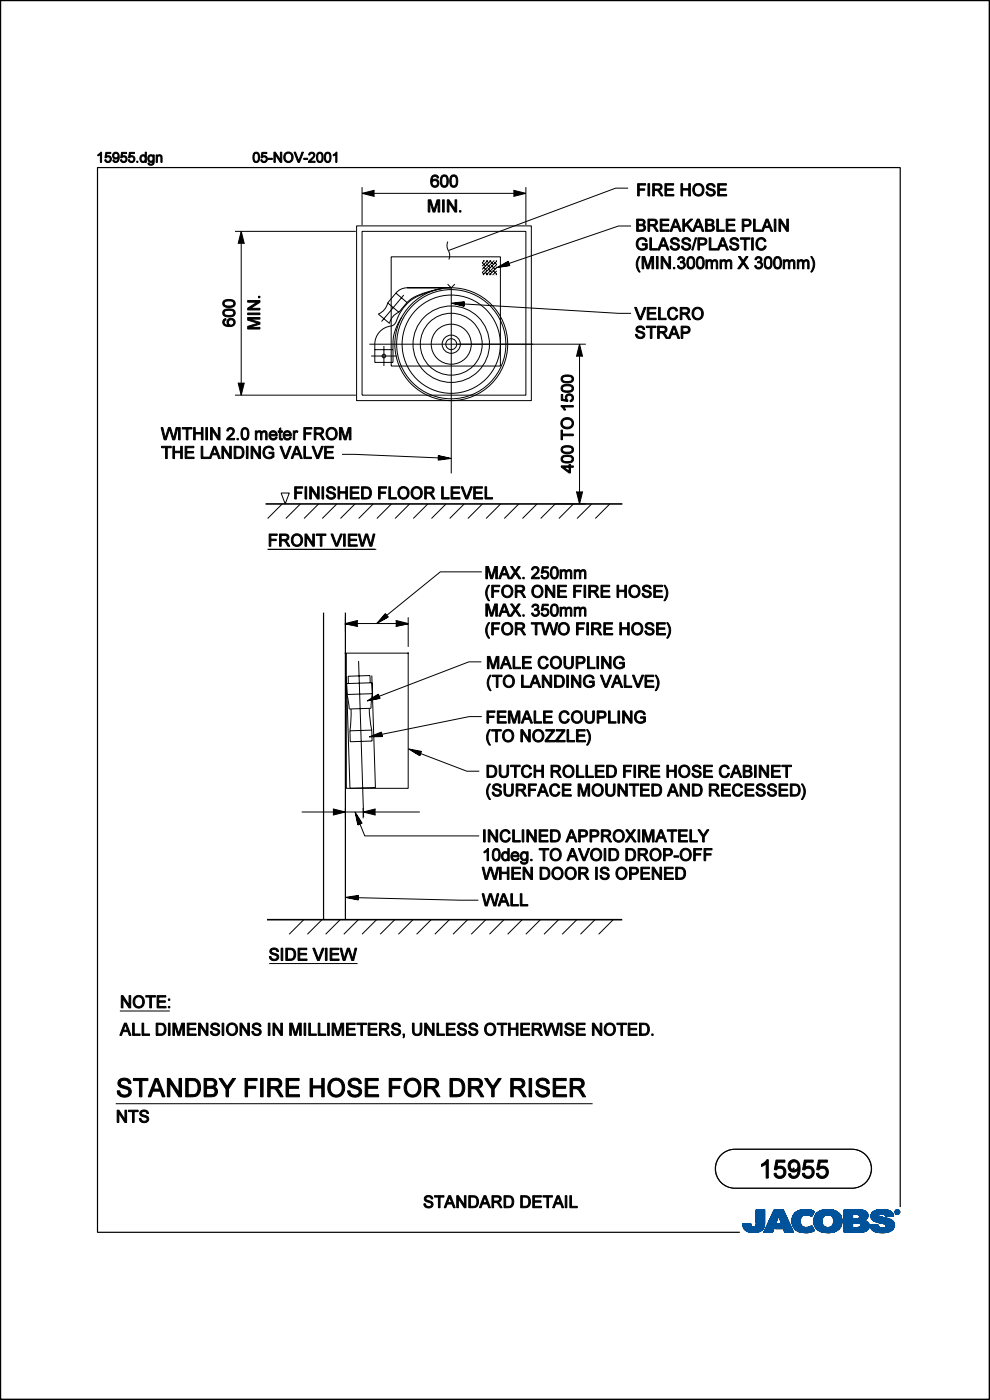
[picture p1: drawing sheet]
<svg xmlns="http://www.w3.org/2000/svg" width="210mm" height="297mm" viewBox="0 0 210 297" stroke-linecap="round" stroke-linejoin="round" font-family="sans-serif">
<path d="M68.6 130v65.1M73.3 130v65.1M191 256.1v-220.6h-170.3v225.9h136.2M.1 296.6v.3h209.7v-296.8h-209.7v296.8" fill="none" stroke="#000" stroke-width=".25"/>
<g fill="none" stroke="#000" stroke-width=".21">
<path d="M.1 .1h209.8v296.7h-209.8zM76.8 39.7v8.1M111.6 39.7v8.1M133.2 39.9h-2.6l-35.5 13.3 .3 1.1-.2 .8M49.8 49.1h25.7M51.2 49.1v34.7M75.6 47.9h37.1v37.1h-37.1zM76.8 49.1h34.8v34.7h-34.8zM76.8 41h34.8M83 54.5h23.1v23.2h-23.1zM95 51.2l-.2 1.2 .3 .8M102.3 57.1h.1"/>
<path d="M102.3 55.7l.7 .7M102.5 56.6l.8 .9M102.5 55.3l.1 .1M102.8 55.3l-.5 .5M102.8 57.6l.7 .7M103.2 55.9l.8 .9M103.2 55.3l.5 .5M103.5 55.3l-1.2 1.2M103.5 57l.8 .8M103.8 58l.4 .3M103.8 55.3l.9 .8M104.2 55.3l-1.9 1.8"/>
<path d="M104.2 56.3l.8 .8M104.5 57.3l.9 .8M104.8 55.3l-2.5 2.5 .3 .3M104.9 55.6l.5 .5-2.3 2.2M104.9 58.3h.1M105.2 56.6l.2 .2-1.6 1.5M105.2 55.3l.2 .1-3 2.9M105.4 58.1l-.2 .2M105.4 57.5l-.9 .8M133.9 47.9h-2.7l-23.9 8.2 .3-.1 .1 .1-.8 .2 .8-.5 .1 .4-1.4 .2 1.3-.7 .3 .6-2.1 .3 1.9-1 .3 .7-2.7 .5 2.4-1.4 .3 .9M78.3 73h46M78.7 75.5h5.4"/>
<path d="M79.5 74.2h3.9M81.4 73.4v4.3M82.2 64.3a3.3 3.3 0 0 1-1.9 2.3l2.3 2a3.3 3.3 0 0 1 2-2.4M82.2 64.3l2.4 1.9M84 62.2l2.3 2M85.2 67.3a10.4 10.4 0 0 0-1.8 6.9M85.7 62.6l-4.8 5.6M86.3 64.2a13.8 13.8 0 0 1 6.9-2.9l.7-.1-2.8 .7a9.6 9.6 0 0 0-7.2 6.6l-.6 .5a4.1 4.1 0 0 0-3.8 4v3.9h3.9v-2.7M86.3 64.2l-1.7 2M94.9 60.3l.8 .7M95.7 61h-9.3l-.9 .2-1.2 .6-2.1 2.5M95.7 61v39.4"/>
<path d="M96.5 60.3l-.8 .7M98.4 65l.1-1-2.8 .3 2.7 .7v-.9l-2.1 .3 2.1 .5-.1-.6-1.5 .1 1.4 .3v-.4l-.9 .1 .8 .2v-.2h-.3l33.4 2.1h2.7M122.9 73v33.9M49.8 83.8h25.7M72.5 96.4l21.2 .8h-.3l-.1-.2 .8 .2-.9 .1v-.4l1.4 .3-1.4 .2-.1-.7 2 .5-2.1 .3v-.9l2.7 .7-2.8 .3 .1-1M56.8 116.5h23M59.6 104.6h1.8l-.9 2.3zM59.9 106.9l-3.1 3.1M63.7 106.9l-3.1 3.1M67.6 106.9l-3.1 3.1M71.4 106.9l-3 3.1M75.3 106.9l-3.1 3.1"/>
<path d="M79.2 106.9l-3.1 3.1M83 106.9l-3.1 3.1M86.9 106.9l-3.1 3.1M90.8 106.9l-3.1 3.1M94.6 106.9l-3.1 3.1M98.5 106.9l-3.1 3.1M102.3 106.9l-3.1 3.1M106.2 106.9l-3.1 3.1M110.1 106.9l-3.1 3.1M113.9 106.9l-3.1 3.1M117.7 106.9h6.6M117.8 106.9l-3.1 3.1"/>
<path d="M121.6 106.9l-3 3.1M125.5 106.9l-3.1 3.1M129.4 106.9l-3.1 3.1M73.3 132.4h1.5M73.3 132.4l1.5 .2M73.3 132.3h13.3M73.3 131v3M73.5 138.6h13.1v28.6h-13.1zM74.8 132.1l-1.5 .3M85 132.4h1.6M85 132.1l1.6 .3M86.6 132.4l-1.6 .2"/>
<path d="M86.6 131v6.2M102.2 121.3h-8.8l-11.9 9.7 .2-.2 .2 .1-.7 .4 .5-.7 .3 .3-1.2 .7 .9-1.1 .5 .4-1.8 1 1.4-1.6 .5 .6-2.4 1.4 1.8-2.1 .6 .7M74.5 150.4l-.3 4.6M76.1 140.2l1 33.1M78.3 150.3l.6 4.6M78.5 144.9v-1.6l-4.6 .2v1.5M78.9 154.9v2.3l-4.6 .2-.1-2.4M78.9 154.9l-4.7 .1M78.9 143.3l.7 23.8-5.4 .1-.7-23.7M79 147.2l-.3 3.1-4.6 .1-.5-3.1M79 147.2l-.1-2.4-5.4 .2 .1 2.3M79 147.2l-5.4 .1"/>
<path d="M102.1 140.4h-2.6l-19.7 7.6 .2-.2 .2 .2-.8 .1 .7-.4 .2 .4-1.4 .2 1.3-.7 .3 .5-2.1 .4 1.8-1.1 .4 .8-2.7 .5 2.4-1.4 .3 .9M102.2 152h-2.7l-19.2 3.9 .3-.1 .1 .2h-.8l.8-.3 .1 .4h-1.4l1.4-.5 .2 .6h-2.1l2-.7 .2 .8h-2.8l2.6-1 .2 1M64 172.3h25.1M73.3 171.5v2.1M75.9 175l.9-.4-1.5-2.3 .6 2.7 .8-.4-1.2-1.8 .5 2.1 .5-.4-.8-1.2 .3 1.4 .4-.2-.5-.7 .2 .7 .2-.1-.2-.2 1.3 3.1h24.2M77 171.4v2.2M89 160.3l.4-.9-2.8-.5 2.4 1.4 .3-.8-2.1-.4 1.8 1.1 .1-.6-1.4-.3 1.2 .7 .1-.4-.9-.1 .7 .4 .1-.3h-.3l10.4 4h2.7M64.4 195.1l-3.1 3.1M68.3 195.1l-3.1 3.1M72.2 195.1l-3.1 3.1M76 190.9v-.9l-2.7 .4 2.7 .5-.1-.8-2 .3 2 .4-.1-.6-1.4 .2 1.4 .3-.1-.4-.8 .1 .8 .2-.1-.2h-.3l26.2 .6M76 195.1l-3.1 3.1"/>
<path d="M79.9 195.1l-3.1 3.1M83.7 195.1l-3 3.1M87.6 195.1l-3.1 3.1M91.5 195.1l-3.1 3.1M95.3 195.1l-3.1 3.1M99.2 195.1l-3.1 3.1M103 195.1l-3 3.1M106.9 195.1l-3.1 3.1M110.8 195.1l-3.1 3.1M114.6 195.1l-3.1 3.1M118.5 195.1l-3.1 3.1M122.4 195.1l-3.1 3.1"/>
<path d="M126.2 195.1l-3.1 3.1M130.1 195.1l-3.1 3.1M25.4 214.5h10.6M57.1 204.4h18.7M24.6 234.1h101.1M152.9 245l1.4-.9 1.6-.3h24.8a4.1 4.1 0 0 1 4.2 4.1 4.1 4.1 0 0 1-4.2 4.2h-24.8a4.1 4.1 0 0 1-3.9-2.6 4.1 4.1 0 0 1 .9-4.5zM155.9 243.8a4.1 4.1 0 0 0-4.1 4.1 4.1 4.1 0 0 0 4.1 4.2M180.7 243.8a4.1 4.1 0 0 1 4.1 4.1 4.1 4.1 0 0 1-4.1 4.2"/>
<circle cx="81.4" cy="75.5" r=".39"/>
<circle cx="95.7" cy="73" r="1.93"/>
<circle cx="95.7" cy="73" r="1.16"/>
<circle cx="95.7" cy="73" r="4.2"/>
<circle cx="95.7" cy="73" r="8.1"/>
<circle cx="95.7" cy="73" r="6.6"/>
<circle cx="95.7" cy="73" r="12"/>
<circle cx="95.7" cy="73" r="10.4"/>
<circle cx="95.7" cy="73" r="11.6"/>
</g>
<g fill="#000" stroke="#000" stroke-width=".21">
<path d="M51.2 49.1l.6 2.6h-1.3zM76.8 41l2.6-.6v1.3zM108.9 40.4l2.7 .6-2.7 .7zM122.9 73l.7 2.7h-1.3zM50.5 81.2h1.3l-.6 2.6zM122.3 104.3h1.3l-.7 2.6zM73.3 132.3l2.6-.7v1.3zM83.9 131.6l2.7 .7-2.7 .6zM70.6 171.6l2.7 .7-2.7 .6zM77 172.3l2.7-.7v1.3z"/>
<path d="M20.8 32.8l.7-.5v2.1h-.2v-1.6l-.5 .3z" fill-rule="evenodd"/>
<path d="M22.5 32.3h1v.3h-.8l-.1 .6a.71 .71 0 0 1 1 .3 .71 .71 0 0 1-.5 1 .71 .71 0 0 1-.9-.6h.3a.47 .47 0 0 0 .7 .2 .47 .47 0 0 0 0-.7 .47 .47 0 0 0-.7 .1l-.2-.1z" fill-rule="evenodd"/>
<path d="M24.1 32.5a.76 .76 0 0 1 .9-.1 .76 .76 0 0 1 .3 .9 .79 .79 0 0 1-.3 1 .79 .79 0 0 1-1-.1l-.1-.3h.3a.41 .41 0 0 0 .3 .3 .41 .41 0 0 0 .4-.1l.1-.6a.69 .69 0 0 1-1 0 .69 .69 0 0 1 .1-1zM24.1 33a.47 .47 0 0 0 .9 0 .47 .47 0 0 0-.9 0z" fill-rule="evenodd"/>
<path d="M25.8 32.3h1v.3h-.8l-.1 .6a.71 .71 0 0 1 1 .3 .71 .71 0 0 1-.5 1 .71 .71 0 0 1-.9-.6h.3a.47 .47 0 0 0 .7 .2 .47 .47 0 0 0 .1-.7 .47 .47 0 0 0-.8 .1l-.2-.1z" fill-rule="evenodd"/>
<path d="M27.5 32.3h1v.3h-.8l-.1 .6a.71 .71 0 0 1 1 .3 .71 .71 0 0 1-.5 1 .71 .71 0 0 1-.9-.6h.3a.47 .47 0 0 0 .7 .2 .47 .47 0 0 0 0-.7 .47 .47 0 0 0-.7 .1l-.2-.1z" fill-rule="evenodd"/>
<path d="M29 34.2h.3v.2h-.3z" fill-rule="evenodd"/>
<path d="M29.9 33.1l.5-.3 .4 .3v-.8h.2v2.1h-.2v-.2a.68 .68 0 0 1-.9 .1 .68 .68 0 0 1-.2-.9zM30 33.2a.54 .54 0 0 0-.1 .8 .54 .54 0 0 0 .8 .1 .54 .54 0 0 0 .1-.8 .54 .54 0 0 0-.8-.1z" fill-rule="evenodd"/>
<path d="M31.5 33.1l.3-.3 .7 .2v-.1h.2v1.3a.69 .69 0 0 1-.5 .8 .69 .69 0 0 1-.8-.4h.2a.47 .47 0 0 0 .8 0l.1-.4a.73 .73 0 0 1-1 0 .73 .73 0 0 1-.1-1zM31.7 33.2a.53 .53 0 0 0-.1 .7 .53 .53 0 0 0 .7 .2 .53 .53 0 0 0 .1-.8 .53 .53 0 0 0-.7-.1z" fill-rule="evenodd"/>
<path d="M33.1 32.9h.3v.2a.54 .54 0 0 1 .6-.2 .54 .54 0 0 1 .4 .6v.9h-.3v-1.2a.4 .4 0 0 0-.5-.1 .4 .4 0 0 0-.2 .5v.8h-.3z" fill-rule="evenodd"/>
<path d="M54 32.4a.78 .78 0 0 1 .9 .1 .78 .78 0 0 1 .2 .9 .78 .78 0 0 1-.7 1.1 .78 .78 0 0 1-.8-1.1l.1-.6zM54 32.7v.1a1.13 1.13 0 0 0 .4 1.4 1.12 1.12 0 0 0 .2-1.6l-.3-.1z" fill-rule="evenodd"/>
<path d="M55.6 32.3h1v.3h-.8l-.1 .6a.71 .71 0 0 1 1 .3 .71 .71 0 0 1-.5 1 .71 .71 0 0 1-.9-.6h.3a.47 .47 0 0 0 .7 .2 .47 .47 0 0 0 0-.7 .47 .47 0 0 0-.7 .1l-.2-.1z" fill-rule="evenodd"/>
<path d="M56.9 33.6h.9v.2h-.9z" fill-rule="evenodd"/>
<path d="M58.1 32.3h.3l1.1 1.6v-1.6h.3v2.1h-.3l-1.1-1.6v1.6h-.3z" fill-rule="evenodd"/>
<path d="M60.5 32.5a1.06 1.06 0 0 1 1.4 .1 1.06 1.06 0 0 1 0 1.5 1.06 1.06 0 0 1-1.4 .1l-.3-.8zM60.7 32.7a.85 .85 0 0 0-.2 1.1 .85 .85 0 0 0 1.1 .3 .84 .84 0 0 0 .2-1.1 .84 .84 0 0 0-1.1-.3z" fill-rule="evenodd"/>
<path d="M62.4 32.3h.3l.7 1.9 .7-1.9h.3l-.9 2.1h-.3z" fill-rule="evenodd"/>
<path d="M64.4 33.6h.9v.2h-.9z" fill-rule="evenodd"/>
<path d="M65.7 32.4a.7 .7 0 0 1 1 .2 .7 .7 0 0 1-.2 1l-.7 .6h1v.2h-1.4l.2-.4 .8-.8a.42 .42 0 0 0-.1-.6 .42 .42 0 0 0-.6 .3h-.2z" fill-rule="evenodd"/>
<path d="M67.5 32.4a.78 .78 0 0 1 .9 .1 .78 .78 0 0 1 .2 .9 .78 .78 0 0 1-.8 1.1 .78 .78 0 0 1-.7-1.1l.1-.6zM67.5 32.7v.1a1.13 1.13 0 0 0 .3 1.4 1.12 1.12 0 0 0 .3-1.6l-.3-.1z" fill-rule="evenodd"/>
<path d="M69.1 32.4a.78 .78 0 0 1 .9 .1 .78 .78 0 0 1 .2 .9 .78 .78 0 0 1-.7 1.1 .78 .78 0 0 1-.7-1.1l.1-.6zM69.2 32.7l-.1 .1a1.13 1.13 0 0 0 .4 1.4 1.12 1.12 0 0 0 .3-1.6l-.3-.1z" fill-rule="evenodd"/>
<path d="M70.7 32.8l.8-.5v2.1h-.3v-1.6l-.5 .3z" fill-rule="evenodd"/>
<path d="M91.6 37.4a.8 .8 0 0 1 .9-.3 .8 .8 0 0 1 .5 .6l-.3 .1a.55 .55 0 0 0-.6-.4 .55 .55 0 0 0-.4 .6v.3a.85 .85 0 0 1 1.3 .2 .85 .85 0 0 1-.4 1.2 .85 .85 0 0 1-1.2-.6v-1zM91.7 38.9a.59 .59 0 0 0 1.1 0 .59 .59 0 0 0-1.1 0z" fill-rule="evenodd"/>
<path d="M93.8 37.2a.93 .93 0 0 1 1.1 .2 .93 .93 0 0 1 .2 1 .93 .93 0 0 1-.2 1.1 .93 .93 0 0 1-1.1 .1 2 2 0 0 1 0-2.4zM93.9 37.6a1.84 1.84 0 0 0 .1 1.8 .68 .68 0 0 0 .7-.2 .68 .68 0 0 0 .1-.8 .69 .69 0 0 0-.1-.7 .69 .69 0 0 0-.7-.3z" fill-rule="evenodd"/>
<path d="M95.8 37.2a.93 .93 0 0 1 1.1 .2 .93 .93 0 0 1 .2 1 .93 .93 0 0 1-.2 1.1 .93 .93 0 0 1-1.1 .1 2 2 0 0 1 0-2.4zM95.9 37.6a1.84 1.84 0 0 0 .1 1.8 .68 .68 0 0 0 .7-.2 .68 .68 0 0 0 .1-.8 .69 .69 0 0 0-.1-.7 .69 .69 0 0 0-.7-.3z" fill-rule="evenodd"/>
<path d="M90.8 42.4h.6l.7 2.2 .6-2.2h.6v2.6h-.4v-2.3l-.7 2.3h-.3l-.7-2.3v2.3h-.4z" fill-rule="evenodd"/>
<path d="M93.9 42.4h.3v2.6h-.3z" fill-rule="evenodd"/>
<path d="M94.9 42.4h.3l1.3 2v-2h.4v2.6h-.4l-1.3-2v2h-.3z" fill-rule="evenodd"/>
<path d="M97.5 44.7h.3v.3h-.3z" fill-rule="evenodd"/>
<path d="M135 46.5h1a.65 .65 0 0 1 .8 .4 .65 .65 0 0 1-.3 .8 .74 .74 0 0 1 .4 .9 .74 .74 0 0 1-.9 .5h-1zM135.4 46.8v.8l.8-.1a.42 .42 0 0 0 .3-.5 .42 .42 0 0 0-.6-.2zM135.4 47.9v.9h.6a.47 .47 0 0 0 .6-.5 .47 .47 0 0 0-.6-.4z" fill-rule="evenodd"/>
<path d="M135.3 39h1.7v.3h-1.4v.8h1.2v.3h-1.2v1.2h-.3z" fill-rule="evenodd"/>
<path d="M135.5 54.4h.3a2.75 2.75 0 0 0 0 3.3h-.3a2.57 2.57 0 0 1 0-3.3z" fill-rule="evenodd"/>
<path d="M136.2 54.4h.6l.6 2.2 .7-2.2h.5v2.6h-.3v-2.3l-.7 2.3h-.4l-.7-2.3v2.3h-.3z" fill-rule="evenodd"/>
<path d="M135.3 50.8a1.16 1.16 0 0 1 2 .4l-.4 .1a.9 .9 0 0 0-1.2-.5 .9 .9 0 0 0-.4 1.3 .95 .95 0 0 0 1.6 .4v-.5h-.7v-.3h1.1v1a1.39 1.39 0 0 1-2 0 1.39 1.39 0 0 1 0-1.9z" fill-rule="evenodd"/>
<path d="M137.4 46.5a2.46 2.46 0 0 1 1.8 .1l.2 .4a.7 .7 0 0 1-.7 .9l.9 1.2h-.4l-.5-.9-.5-.3h-.4v1.2h-.4zM137.8 46.8v.8h.7a.44 .44 0 0 0 .6-.3 .44 .44 0 0 0-.5-.5z" fill-rule="evenodd"/>
<path d="M137.4 39h.4v2.6h-.4z" fill-rule="evenodd"/>
<path d="M137.8 50.5h.4v2.2h1.2v.3h-1.6z" fill-rule="evenodd"/>
<path d="M138.4 39a2.47 2.47 0 0 1 1.8 .1l.2 .4a.7 .7 0 0 1-.6 .9l.8 1.2h-.4l-.5-.9-.5-.3h-.4v1.2h-.4zM138.8 39.3v.8h.7a.44 .44 0 0 0 .6-.4 .44 .44 0 0 0-.5-.4z" fill-rule="evenodd"/>
<path d="M139.2 54.4h.4v2.6h-.4z" fill-rule="evenodd"/>
<path d="M140.5 50.5h.4l1 2.5h-.4l-.2-.8h-1.1l-.3 .8h-.4zM140.7 50.8l-.4 1.1h.9z" fill-rule="evenodd"/>
<path d="M140 46.5h1.9v.3h-1.5v.8h1.4v.3h-1.4v.9h1.5v.3h-1.9z" fill-rule="evenodd"/>
<path d="M140.2 54.4h.4l1.3 2v-2h.3v2.6h-.3l-1.3-2v2h-.4z" fill-rule="evenodd"/>
<path d="M141 39h1.9v.3h-1.5v.8h1.4v.3h-1.4v.9h1.5v.3h-1.9z" fill-rule="evenodd"/>
<path d="M143.1 46.5h.4l1 2.6h-.4l-.2-.8h-1.1l-.3 .8h-.4zM143.3 46.8l-.4 1.2h.8z" fill-rule="evenodd"/>
<path d="M142.5 50.6a1.01 1.01 0 0 1 1.6 .6h-.4a.54 .54 0 0 0-.6-.6 .54 .54 0 0 0-.4 .7l1 .4a.81 .81 0 0 1 .3 1.1 .81 .81 0 0 1-1.1 .3l-.6-.4-.2-.5h.4a.62 .62 0 0 0 .7 .6 .62 .62 0 0 0 .5-.7l-.9-.3a.66 .66 0 0 1-.5-.5 .66 .66 0 0 1 .2-.7z" fill-rule="evenodd"/>
<path d="M142.8 56.7h.3v.3h-.3z" fill-rule="evenodd"/>
<path d="M144 54.6a.67 .67 0 0 1 1 0 .67 .67 0 0 1-.1 1 .81 .81 0 0 1 0 1.4 .81 .81 0 0 1-1.2-.6l.3-.1a.54 .54 0 0 0 .6 .5 .54 .54 0 0 0 .4-.7 .54 .54 0 0 0-.7-.3l.1-.3a.43 .43 0 0 0 .5-.3 .43 .43 0 0 0-.3-.5 .43 .43 0 0 0-.5 .2l-.1 .2h-.3z" fill-rule="evenodd"/>
<path d="M144.4 39h.4v1h1.3v-1h.3v2.6h-.3v-1.3h-1.3v1.3h-.4z" fill-rule="evenodd"/>
<path d="M144.9 50.6a1.01 1.01 0 0 1 1.6 .6h-.4a.54 .54 0 0 0-.6-.6 .54 .54 0 0 0-.4 .7l1 .4a.81 .81 0 0 1 .3 1.1 .81 .81 0 0 1-1.1 .3l-.6-.4-.2-.5h.4a.62 .62 0 0 0 .6 .6 .62 .62 0 0 0 .6-.7l-.9-.3a.66 .66 0 0 1-.5-.5 .66 .66 0 0 1 .2-.7z" fill-rule="evenodd"/>
<path d="M144.8 46.5h.4v1.2l1.3-1.2h.4l-1.1 1.1 1.2 1.5h-.4l-1-1.3-.4 .4v.9h-.4z" fill-rule="evenodd"/>
<path d="M146.1 54.6a.93 .93 0 0 1 1.1 .1 .93 .93 0 0 1 .2 1 .93 .93 0 0 1-.2 1.1 .93 .93 0 0 1-1.1 .1 2 2 0 0 1 0-2.3zM146.1 54.9a1.84 1.84 0 0 0 .2 1.8 .68 .68 0 0 0 .7-.2 .68 .68 0 0 0 .1-.8 .69 .69 0 0 0-.1-.7 .69 .69 0 0 0-.7-.2z" fill-rule="evenodd"/>
<path d="M147.5 50.5h.3l-.8 2.5h-.3z" fill-rule="evenodd"/>
<path d="M147.9 46.5h.4l1 2.6h-.4l-.2-.8h-1.1l-.3 .8h-.4zM148.1 46.8l-.4 1.2h.8z" fill-rule="evenodd"/>
<path d="M147.3 39.3a1.28 1.28 0 0 1 1.7 0 1.28 1.28 0 0 1 .2 1.7 1.25 1.25 0 0 1-1.7 .4 1.25 1.25 0 0 1-.5-1.7zM147.5 39.5a1.01 1.01 0 0 0-.2 1.3 1.01 1.01 0 0 0 1.3 .4 1 1 0 0 0 .3-1.4 1 1 0 0 0-1.4-.3z" fill-rule="evenodd"/>
<path d="M148.1 54.6a.93 .93 0 0 1 1.1 .1 .93 .93 0 0 1 .2 1 .93 .93 0 0 1-.2 1.1 .93 .93 0 0 1-1.1 .1 2 2 0 0 1 0-2.3zM148.2 54.9a1.84 1.84 0 0 0 .1 1.8 .68 .68 0 0 0 .7-.2 .68 .68 0 0 0 .1-.8 .69 .69 0 0 0-.1-.7 .69 .69 0 0 0-.7-.2z" fill-rule="evenodd"/>
<path d="M148 50.5h1a.79 .79 0 0 1 .9 .7 .79 .79 0 0 1-.9 .8h-.6v1h-.4zM148.4 50.8v.9h.6a.49 .49 0 0 0 .6-.3 .49 .49 0 0 0-.3-.6z" fill-rule="evenodd"/>
<path d="M149.6 46.5h1a.65 .65 0 0 1 .8 .4 .65 .65 0 0 1-.3 .8 .74 .74 0 0 1 .4 .9 .74 .74 0 0 1-.9 .5h-1zM150 46.8v.8l.8-.1a.42 .42 0 0 0 .2-.5 .42 .42 0 0 0-.5-.2zM150 47.9v.9h.6a.47 .47 0 0 0 .6-.5 .47 .47 0 0 0-.6-.4z" fill-rule="evenodd"/>
<path d="M149.7 55.1h.3v.3a.58 .58 0 0 1 .6-.3 .58 .58 0 0 1 .5 .3 .6 .6 0 0 1 .7-.3 .6 .6 0 0 1 .4 .6v1.3h-.3v-1.4l-.3-.2a.47 .47 0 0 0-.5 .5v1.1h-.3v-1.2a.43 .43 0 0 0-.5-.4 .43 .43 0 0 0-.3 .6v1h-.3z" fill-rule="evenodd"/>
<path d="M150.1 39.1a1.01 1.01 0 0 1 1.6 .6h-.4a.54 .54 0 0 0-.6-.5 .54 .54 0 0 0-.4 .6l1 .4a.81 .81 0 0 1 .3 1.1 .81 .81 0 0 1-1.1 .3l-.6-.4-.2-.5h.4a.62 .62 0 0 0 .6 .7 .62 .62 0 0 0 .6-.7l-.9-.4a.66 .66 0 0 1-.5-.5 .66 .66 0 0 1 .2-.7z" fill-rule="evenodd"/>
<path d="M150.4 50.5h.4v2.2h1.2v.3h-1.6z" fill-rule="evenodd"/>
<path d="M152 46.5h.4v2.3h1.2v.3h-1.6z" fill-rule="evenodd"/>
<path d="M153.1 50.5h.4l1 2.5h-.4l-.2-.8h-1.1l-.3 .8h-.4zM153.3 50.8l-.4 1.1h.8z" fill-rule="evenodd"/>
<path d="M152.2 39h1.9v.3h-1.5v.8h1.4v.3h-1.4v.9h1.5v.3h-1.9z" fill-rule="evenodd"/>
<path d="M152.7 55.1h.3v.3a.58 .58 0 0 1 .6-.3 .58 .58 0 0 1 .5 .3 .6 .6 0 0 1 .7-.3 .6 .6 0 0 1 .4 .6v1.3h-.3v-1.4l-.3-.2a.47 .47 0 0 0-.5 .5v1.1h-.3v-1.2a.43 .43 0 0 0-.5-.4 .43 .43 0 0 0-.3 .6v1h-.3z" fill-rule="evenodd"/>
<path d="M154 46.5h1.9v.3h-1.5v.8h1.4v.3h-1.4v.9h1.5v.3h-1.9z" fill-rule="evenodd"/>
<path d="M155.1 50.6a1.01 1.01 0 0 1 1.6 .6h-.4a.54 .54 0 0 0-.6-.6 .54 .54 0 0 0-.4 .7l1 .4a.81 .81 0 0 1 .3 1.1 .81 .81 0 0 1-1.1 .3l-.6-.4-.2-.5h.4a.62 .62 0 0 0 .6 .6 .62 .62 0 0 0 .6-.7l-.9-.3a.66 .66 0 0 1-.5-.5 .66 .66 0 0 1 .2-.7z" fill-rule="evenodd"/>
<path d="M156.6 54.4h.4l.6 .9 .7-.9h.4l-.8 1.2 .9 1.4h-.4l-.7-1.1-.8 1.1h-.4l.9-1.4z" fill-rule="evenodd"/>
<path d="M157.4 46.5h1a.79 .79 0 0 1 .9 .7 .79 .79 0 0 1-.9 .8h-.6v1.1h-.4zM157.8 46.8v.9h.6a.49 .49 0 0 0 .6-.3 .49 .49 0 0 0-.3-.6z" fill-rule="evenodd"/>
<path d="M157 50.5h2.1v.3h-.9v2.2h-.3v-2.2h-.9z" fill-rule="evenodd"/>
<path d="M159.4 50.5h.4v2.5h-.4z" fill-rule="evenodd"/>
<path d="M159.8 46.5h.4v2.3h1.2v.3h-1.6z" fill-rule="evenodd"/>
<path d="M160.4 54.6a.67 .67 0 0 1 1 0 .67 .67 0 0 1-.1 1 .81 .81 0 0 1 0 1.4 .81 .81 0 0 1-1.2-.6l.3-.1a.54 .54 0 0 0 .6 .5 .54 .54 0 0 0 .4-.7 .54 .54 0 0 0-.7-.3v-.3a.43 .43 0 0 0 .6-.3 .43 .43 0 0 0-.3-.5 .43 .43 0 0 0-.5 .2l-.1 .2h-.3z" fill-rule="evenodd"/>
<path d="M162.5 46.5h.4l1 2.6h-.4l-.3-.8h-1l-.3 .8h-.4zM162.7 46.8l-.4 1.2h.8z" fill-rule="evenodd"/>
<path d="M162.5 54.6a.93 .93 0 0 1 1 .1 .93 .93 0 0 1 .3 1 .93 .93 0 0 1-.3 1.1 .93 .93 0 0 1-1 .1 2 2 0 0 1 0-2.3zM162.5 54.9a1.84 1.84 0 0 0 .2 1.8 .68 .68 0 0 0 .7-.2 .68 .68 0 0 0 .1-.8 .69 .69 0 0 0-.1-.7 .69 .69 0 0 0-.7-.2z" fill-rule="evenodd"/>
<path d="M160.7 50.8a1.05 1.05 0 0 1 1.8 .4h-.4a.76 .76 0 0 0-.9-.4 .76 .76 0 0 0-.5 .9 .78 .78 0 0 0 .5 1.1 .78 .78 0 0 0 1-.7l.3 .1a1.13 1.13 0 0 1-1.3 .9 1.13 1.13 0 0 1-.9-1.4z" fill-rule="evenodd"/>
<path d="M164.5 54.6a.93 .93 0 0 1 1 .1 .93 .93 0 0 1 .3 1 .93 .93 0 0 1-.3 1.1 .93 .93 0 0 1-1 .1 2 2 0 0 1 0-2.3zM164.5 54.9a1.84 1.84 0 0 0 .2 1.8 .68 .68 0 0 0 .7-.2 .68 .68 0 0 0 .1-.8 .69 .69 0 0 0-.1-.7 .69 .69 0 0 0-.7-.2z" fill-rule="evenodd"/>
<path d="M164.2 46.5h.4v2.6h-.4z" fill-rule="evenodd"/>
<path d="M165.2 46.5h.4l1.3 2v-2h.3v2.6h-.3l-1.3-2v2h-.4z" fill-rule="evenodd"/>
<path d="M166.1 55.1h.3v.3a.58 .58 0 0 1 .6-.3 .58 .58 0 0 1 .5 .3 .6 .6 0 0 1 .7-.3 .6 .6 0 0 1 .4 .6v1.3h-.3v-1.4l-.3-.2a.47 .47 0 0 0-.5 .5v1.1h-.3v-1.2a.43 .43 0 0 0-.5-.4 .43 .43 0 0 0-.3 .6v1h-.3z" fill-rule="evenodd"/>
<path d="M169.1 55.1h.3v.3a.58 .58 0 0 1 .6-.3 .58 .58 0 0 1 .5 .3 .6 .6 0 0 1 .7-.3 .6 .6 0 0 1 .4 .6v1.3h-.3v-1.4l-.3-.2a.47 .47 0 0 0-.5 .5v1.1h-.3v-1.2a.43 .43 0 0 0-.5-.4 .43 .43 0 0 0-.3 .6v1h-.3z" fill-rule="evenodd"/>
<path d="M172 54.4h.2a2.57 2.57 0 0 1 0 3.3h-.2a2.75 2.75 0 0 0 0-3.3z" fill-rule="evenodd"/>
<path d="M47.4 67.8l.5-.2v.3a.55 .55 0 0 0-.4 .6 .55 .55 0 0 0 .7 .5h.3a.85 .85 0 0 1 .1-1.3 .85 .85 0 0 1 1.3 .4 .85 .85 0 0 1-.7 1.1 1.52 1.52 0 0 1-1.9-.7zM48.4 68.4a.6 .6 0 0 0 1.2 0 .6 .6 0 0 0-1.2 0z" fill-rule="evenodd"/>
<path d="M47.4 65.8a2.06 2.06 0 0 1 2.4 .1 .84 .84 0 0 1 0 .9 .84 .84 0 0 1-.9 .4h-.3a.94 .94 0 0 1-1.1-.2 .94 .94 0 0 1-.2-1zM47.7 66.1a.56 .56 0 0 0 0 .6 .56 .56 0 0 0 .6 .2h.3a.62 .62 0 0 0 .8-.1 .62 .62 0 0 0-.1-.9 1.97 1.97 0 0 0-1.6 .2z" fill-rule="evenodd"/>
<path d="M47.4 63.8a2.06 2.06 0 0 1 2.4 .1 .84 .84 0 0 1 0 .9 .84 .84 0 0 1-.9 .4h-.3a.94 .94 0 0 1-1.1-.2 .94 .94 0 0 1-.2-1zM47.7 64.1a.56 .56 0 0 0 0 .6 .56 .56 0 0 0 .6 .2h.3a.62 .62 0 0 0 .8-.1 .62 .62 0 0 0-.1-.9 1.97 1.97 0 0 0-1.6 .2z" fill-rule="evenodd"/>
<path d="M52.5 67.4h2.6v.3h-2.3l2.3 .7v.4l-2.3 .7h2.3v.3h-2.6v-.6l2.2-.6-2.2-.7z" fill-rule="evenodd"/>
<path d="M52.5 66.4h2.6v.4h-2.6z" fill-rule="evenodd"/>
<path d="M52.5 63.8h2.6v.3l-2 1.3h2v.4h-2.6v-.4l2-1.3h-2z" fill-rule="evenodd"/>
<path d="M54.8 62.9h.3v.3h-.3z" fill-rule="evenodd"/>
<path d="M135.1 69.3a1.01 1.01 0 0 1 1.6 .6h-.3a.54 .54 0 0 0-.6-.5 .54 .54 0 0 0-.5 .7l1.1 .3a.81 .81 0 0 1 .3 1.1 .81 .81 0 0 1-1.1 .3l-.7-.4-.1-.5h.3a.62 .62 0 0 0 .7 .7 .62 .62 0 0 0 .6-.7l-.9-.4a.66 .66 0 0 1-.6-.5 .66 .66 0 0 1 .2-.7z" fill-rule="evenodd"/>
<path d="M134.6 65.2h.4l.8 2.3 .8-2.3h.4l-1 2.6h-.4z" fill-rule="evenodd"/>
<path d="M137.3 65.2h1.8v.3h-1.5v.8h1.4v.3h-1.4v.9h1.6v.3h-1.9z" fill-rule="evenodd"/>
<path d="M137.1 69.2h2v.3h-.8v2.3h-.4v-2.3h-.8z" fill-rule="evenodd"/>
<path d="M139.5 69.2a2.46 2.46 0 0 1 1.8 .2l.2 .3a.7 .7 0 0 1-.7 .9l.9 1.2h-.4l-.6-.9-.5-.3h-.4v1.2h-.3zM139.8 69.5v.8h.7a.44 .44 0 0 0 .6-.3 .44 .44 0 0 0-.5-.5z" fill-rule="evenodd"/>
<path d="M139.7 65.2h.3v2.3h1.3v.3h-1.6z" fill-rule="evenodd"/>
<path d="M142.8 69.2h.4l1 2.6h-.4l-.3-.8h-1.1l-.3 .8h-.3zM143 69.5l-.5 1.2h.9z" fill-rule="evenodd"/>
<path d="M141.9 65.5a1.05 1.05 0 0 1 1.8 .4l-.3 .1a.76 .76 0 0 0-1-.5 .76 .76 0 0 0-.5 1 .78 .78 0 0 0 .6 1 .78 .78 0 0 0 .9-.6l.4 .1a1.13 1.13 0 0 1-1.4 .9 1.13 1.13 0 0 1-.8-1.4z" fill-rule="evenodd"/>
<path d="M144.3 65.2a2.47 2.47 0 0 1 1.8 .2l.2 .3a.7 .7 0 0 1-.7 .9l.9 1.2h-.4l-.6-.9-.5-.2h-.4v1.1h-.3zM144.6 65.5v.9h.7a.44 .44 0 0 0 .6-.4 .44 .44 0 0 0-.5-.5z" fill-rule="evenodd"/>
<path d="M144.5 69.2h.9a.79 .79 0 0 1 1 .7 .79 .79 0 0 1-.9 .8h-.7v1.1h-.3zM144.8 69.5v.9h.7a.49 .49 0 0 0 .5-.3 .49 .49 0 0 0-.2-.6z" fill-rule="evenodd"/>
<path d="M147.1 65.5a1.28 1.28 0 0 1 1.8 0 1.28 1.28 0 0 1 .1 1.7 1.25 1.25 0 0 1-1.7 .5 1.25 1.25 0 0 1-.4-1.7zM147.4 65.7a1.01 1.01 0 0 0-.2 1.3 1.01 1.01 0 0 0 1.3 .4 1 1 0 0 0 .3-1.4 1 1 0 0 0-1.4-.3z" fill-rule="evenodd"/>
<path d="M34.2 90.7h.3l.6 2.2 .6-2.2h.5l.6 2.2 .6-2.2h.3l-.6 2.6h-.4l-.7-2.3-.7 2.3h-.5z" fill-rule="evenodd"/>
<path d="M34.3 94.7h2v.3h-.8v2.3h-.4v-2.3h-.8z" fill-rule="evenodd"/>
<path d="M36.7 94.7h.3v1h1.3v-1h.4v2.6h-.4v-1.3h-1.3v1.3h-.3z" fill-rule="evenodd"/>
<path d="M37.9 90.7h.3v2.6h-.3z" fill-rule="evenodd"/>
<path d="M39.3 94.7h1.8v.3h-1.5v.8h1.4v.3h-1.4v.9h1.6v.3h-1.9z" fill-rule="evenodd"/>
<path d="M38.7 90.7h2v.3h-.8v2.3h-.4v-2.3h-.8z" fill-rule="evenodd"/>
<path d="M41.1 90.7h.3v1.1h1.3v-1.1h.4v2.6h-.4v-1.2h-1.3v1.2h-.3z" fill-rule="evenodd"/>
<path d="M42.7 94.7h.3v2.3h1.3v.3h-1.6z" fill-rule="evenodd"/>
<path d="M43.7 90.7h.3v2.6h-.3z" fill-rule="evenodd"/>
<path d="M45.3 94.7h.5l.9 2.6h-.3l-.3-.8h-1.1l-.3 .8h-.3zM45.5 95l-.4 1.2h.9z" fill-rule="evenodd"/>
<path d="M44.7 90.7h.3l1.3 2v-2h.4v2.6h-.4l-1.3-2v2h-.3z" fill-rule="evenodd"/>
<path d="M47.1 94.7h.3l1.3 2v-2h.4v2.6h-.4l-1.3-2v2h-.3z" fill-rule="evenodd"/>
<path d="M49.7 94.7a1.74 1.74 0 0 1 1.8 .4 1.33 1.33 0 0 1 .2 1.4 1.33 1.33 0 0 1-1.1 .8h-.9zM50 95v2a1.06 1.06 0 0 0 1.4-1 1.06 1.06 0 0 0-1.4-1z" fill-rule="evenodd"/>
<path d="M48.4 90.9a.84 .84 0 0 1 1.2 .1 .84 .84 0 0 1-.3 1.3l-.8 .7h1.3v.3h-1.7l.2-.5 1-1a.5 .5 0 0 0-.2-.8 .5 .5 0 0 0-.7 .5l-.3-.1z" fill-rule="evenodd"/>
<path d="M50.3 93h.3v.3h-.3z" fill-rule="evenodd"/>
<path d="M51.5 90.9a.93 .93 0 0 1 1.1 .1 .93 .93 0 0 1 .2 1 .93 .93 0 0 1-.2 1.1 .93 .93 0 0 1-1.1 .1 2 2 0 0 1 0-2.3zM51.6 91.2a1.84 1.84 0 0 0 .1 1.8 .68 .68 0 0 0 .7-.2 .68 .68 0 0 0 .1-.8 .68 .68 0 0 0-.1-.7 .68 .68 0 0 0-.7-.2z" fill-rule="evenodd"/>
<path d="M52.3 94.7h.3v2.6h-.3z" fill-rule="evenodd"/>
<path d="M53.3 94.7h.3l1.3 2v-2h.4v2.6h-.4l-1.3-2v2h-.3z" fill-rule="evenodd"/>
<path d="M54.2 91.4h.3v.3a.58 .58 0 0 1 .5-.3 .58 .58 0 0 1 .5 .3 .6 .6 0 0 1 .7-.3 .6 .6 0 0 1 .5 .6v1.3h-.3l-.1-1.5-.3-.1a.47 .47 0 0 0-.4 .5v1.1h-.3v-1.2a.43 .43 0 0 0-.6-.4 .43 .43 0 0 0-.2 .6v1h-.3z" fill-rule="evenodd"/>
<path d="M56.1 95a1.16 1.16 0 0 1 2 .4l-.4 .1a.9 .9 0 0 0-1.2-.5 .9 .9 0 0 0-.4 1.3 .95 .95 0 0 0 1.7 .4v-.5h-.7v-.3h1v1a1.39 1.39 0 0 1-2 .1 1.39 1.39 0 0 1 0-2z" fill-rule="evenodd"/>
<path d="M57.3 91.6a.89 .89 0 0 1 1.1-.1 .89 .89 0 0 1 .4 1h-1.4a.6 .6 0 0 0 .4 .5 .6 .6 0 0 0 .7-.3l.3 .1a.96 .96 0 0 1-1.5 .3 .96 .96 0 0 1 0-1.5zM57.5 91.8l-.1 .4h1.1a.58 .58 0 0 0-1-.4z" fill-rule="evenodd"/>
<path d="M59.3 90.9l.3-.1v.6h.3v.3h-.3v1.1v.2l.3 .1 .1 .2h-.4l-.3-.1v-1.5h-.3v-.3h.3z" fill-rule="evenodd"/>
<path d="M59.4 94.7h.4l.8 2.3 .8-2.3h.4l-1 2.6h-.4z" fill-rule="evenodd"/>
<path d="M60.3 91.6a.89 .89 0 0 1 1.1-.1 .89 .89 0 0 1 .4 1h-1.4a.6 .6 0 0 0 .4 .5 .6 .6 0 0 0 .7-.3l.3 .1a.96 .96 0 0 1-1.5 .3 .96 .96 0 0 1 0-1.5zM60.5 91.8l-.1 .4h1.1a.58 .58 0 0 0-1-.4z" fill-rule="evenodd"/>
<path d="M62.7 94.7h.4l1 2.6h-.3l-.3-.8h-1.1l-.3 .8h-.4zM62.9 95l-.4 1.2h.9z" fill-rule="evenodd"/>
<path d="M62.2 91.4h.3v.3l.2-.3h.3l.2 .1-.1 .3a.41 .41 0 0 0-.5 0 .41 .41 0 0 0-.1 .5v1h-.3z" fill-rule="evenodd"/>
<path d="M64.5 90.7h1.7v.3h-1.4v.8h1.2v.3h-1.2v1.2h-.3z" fill-rule="evenodd"/>
<path d="M64.5 94.7h.3v2.3h1.3v.3h-1.6z" fill-rule="evenodd"/>
<path d="M66.7 90.7a2.46 2.46 0 0 1 1.7 .2l.2 .3a.7 .7 0 0 1-.6 .9l.8 1.2h-.4l-.5-.9-.5-.2h-.4v1.1h-.3zM67 91v.9h.7a.44 .44 0 0 0 .6-.4 .44 .44 0 0 0-.5-.5z" fill-rule="evenodd"/>
<path d="M66.2 94.7h.4l.8 2.3 .8-2.3h.4l-1 2.6h-.4z" fill-rule="evenodd"/>
<path d="M68.9 94.7h1.8v.3h-1.5v.8h1.4v.3h-1.4v.9h1.6v.3h-1.9z" fill-rule="evenodd"/>
<path d="M69.5 91a1.28 1.28 0 0 1 1.7 0 1.28 1.28 0 0 1 .2 1.7 1.25 1.25 0 0 1-1.7 .5 1.25 1.25 0 0 1-.5-1.7zM69.7 91.2a1.01 1.01 0 0 0-.2 1.3 1.01 1.01 0 0 0 1.3 .4 1 1 0 0 0 .3-1.4 1 1 0 0 0-1.4-.3z" fill-rule="evenodd"/>
<path d="M72 90.7h.6l.6 2.2 .7-2.2h.5v2.6h-.3v-2.3l-.7 2.3h-.4l-.7-2.3v2.3h-.3z" fill-rule="evenodd"/>
<path d="M119.2 96.9a2.06 2.06 0 0 1 2.3 0 .84 .84 0 0 1 0 .9 .84 .84 0 0 1-.8 .4h-.4a.94 .94 0 0 1-1-.2 .94 .94 0 0 1-.2-1zM119.4 97.1a.56 .56 0 0 0 0 .6 .56 .56 0 0 0 .7 .2h.2a.62 .62 0 0 0 .9-.1 .62 .62 0 0 0-.2-.9 1.97 1.97 0 0 0-1.6 .2z" fill-rule="evenodd"/>
<path d="M119.2 94.9a2.06 2.06 0 0 1 2.3 0 .84 .84 0 0 1 0 .9 .84 .84 0 0 1-.8 .4h-.4a.94 .94 0 0 1-1-.2 .94 .94 0 0 1-.2-1zM119.4 95.1a.56 .56 0 0 0 0 .6 .56 .56 0 0 0 .7 .2h.2a.62 .62 0 0 0 .9-.1 .62 .62 0 0 0-.2-.9 1.97 1.97 0 0 0-1.6 .2z" fill-rule="evenodd"/>
<path d="M119.2 81.9a2.06 2.06 0 0 1 2.3 0 .84 .84 0 0 1 0 1 .84 .84 0 0 1-.8 .3h-.4a.94 .94 0 0 1-1-.2 .94 .94 0 0 1-.2-1zM119.4 82.1a.56 .56 0 0 0 0 .6 .56 .56 0 0 0 .7 .2h.2a.62 .62 0 0 0 .9-.1 .62 .62 0 0 0-.2-.9 1.97 1.97 0 0 0-1.6 .2z" fill-rule="evenodd"/>
<path d="M119.2 79.9a2.06 2.06 0 0 1 2.3 0 .84 .84 0 0 1 0 1 .84 .84 0 0 1-.8 .3h-.4a.94 .94 0 0 1-1-.2 .94 .94 0 0 1-.2-1zM119.4 80.1a.56 .56 0 0 0 0 .6 .56 .56 0 0 0 .7 .2h.2a.62 .62 0 0 0 .9-.1 .62 .62 0 0 0-.2-.9 1.97 1.97 0 0 0-1.6 .2z" fill-rule="evenodd"/>
<path d="M119.3 88.9a1.33 1.33 0 0 1 1.7-.1 1.33 1.33 0 0 1 .5 1.6 1.31 1.31 0 0 1-1.9 .4 1.31 1.31 0 0 1-.3-1.9zM119.5 89.2a.9 .9 0 0 0-.1 1.1 .9 .9 0 0 0 1.2 .3 .89 .89 0 0 0 .7-1.1 .89 .89 0 0 0-1.3-.5z" fill-rule="evenodd"/>
<path d="M119.1 83.7h.3v1l.7 .1a.85 .85 0 0 1 .4-1.2 .85 .85 0 0 1 1.1 .6 .85 .85 0 0 1-.6 1l-.1-.3a.56 .56 0 0 0 .3-.8 .56 .56 0 0 0-.9-.1 .56 .56 0 0 0 .2 .9l-.1 .3-1.3-.3z" fill-rule="evenodd"/>
<path d="M119.1 98.8h1.6v-.3h.3v.3h.6v.3h-.6v1.2h-.3l-1.6-1.2zM119.6 99.1l1.1 .9v-.9z" fill-rule="evenodd"/>
<path d="M119 91.2h.3v.9h2.3v.3h-2.3v.9h-.3z" fill-rule="evenodd"/>
<path d="M119 86h2.6v.3h-2l.4 .7h-.3l-.7-.8z" fill-rule="evenodd"/>
<path d="M57.1 113.3h1.7v.3h-1.4v.8h1.2v.3h-1.2v1.2h-.3z" fill-rule="evenodd"/>
<path d="M59.3 113.3a2.46 2.46 0 0 1 1.8 .1l.2 .4a.7 .7 0 0 1-.7 .9l.9 1.2h-.4l-.6-.9-.5-.3h-.4v1.2h-.3zM59.6 113.6v.8h.7a.44 .44 0 0 0 .6-.3 .44 .44 0 0 0-.5-.5z" fill-rule="evenodd"/>
<path d="M62.1 113.6a1.28 1.28 0 0 1 1.8 0 1.28 1.28 0 0 1 .1 1.7 1.25 1.25 0 0 1-1.7 .4 1.25 1.25 0 0 1-.4-1.7zM62.4 113.8a1.01 1.01 0 0 0-.2 1.3 1.01 1.01 0 0 0 1.3 .4 1 1 0 0 0 .3-1.4 1 1 0 0 0-1.4-.3z" fill-rule="evenodd"/>
<path d="M62.5 103.3h1.7v.3h-1.3v.8h1.1v.3h-1.1v1.2h-.4z" fill-rule="evenodd"/>
<path d="M64.7 113.3h.4l1.2 2v-2h.4v2.6h-.4l-1.3-2v2h-.3z" fill-rule="evenodd"/>
<path d="M64.7 103.3h.4v2.6h-.4z" fill-rule="evenodd"/>
<path d="M65.7 103.3h.4l1.2 2v-2h.4v2.6h-.4l-1.2-2v2h-.4z" fill-rule="evenodd"/>
<path d="M67.1 113.3h2v.3h-.8v2.3h-.4v-2.3h-.8z" fill-rule="evenodd"/>
<path d="M68.3 103.3h.3v2.6h-.3z" fill-rule="evenodd"/>
<path d="M69.5 103.4a1.01 1.01 0 0 1 1.6 .6h-.3a.54 .54 0 0 0-.6-.5 .54 .54 0 0 0-.5 .6l1.1 .4a.81 .81 0 0 1 .3 1.1 .81 .81 0 0 1-1.1 .3l-.7-.4-.1-.5h.3a.62 .62 0 0 0 .7 .7 .62 .62 0 0 0 .6-.7l-.9-.4a.66 .66 0 0 1-.6-.5 .66 .66 0 0 1 .2-.7z" fill-rule="evenodd"/>
<path d="M70.2 113.3h.4l.8 2.3 .8-2.3h.4l-1 2.6h-.4z" fill-rule="evenodd"/>
<path d="M71.7 103.3h.3v1h1.3v-1h.4v2.6h-.4v-1.3h-1.3v1.3h-.3z" fill-rule="evenodd"/>
<path d="M72.9 113.3h.3v2.6h-.3z" fill-rule="evenodd"/>
<path d="M73.9 113.3h1.8v.3h-1.5v.8h1.4v.3h-1.4v.9h1.6v.3h-1.9z" fill-rule="evenodd"/>
<path d="M74.3 103.3h1.8v.3h-1.5v.8h1.4v.3h-1.4v.9h1.6v.3h-1.9z" fill-rule="evenodd"/>
<path d="M76 113.3h.3l.6 2.2 .6-2.2h.5l.7 2.2 .5-2.2h.3l-.6 2.6h-.4l-.7-2.3-.7 2.3h-.5z" fill-rule="evenodd"/>
<path d="M76.7 103.3a1.74 1.74 0 0 1 1.9 .4 1.33 1.33 0 0 1 .2 1.4 1.33 1.33 0 0 1-1.2 .8h-.9zM77 103.6v2a1.06 1.06 0 0 0 1.5-1 1.06 1.06 0 0 0-1.5-1z" fill-rule="evenodd"/>
<path d="M80.3 103.3h1.7v.3h-1.4v.8h1.2v.3h-1.2v1.2h-.3z" fill-rule="evenodd"/>
<path d="M82.5 103.3h.3v2.3h1.3v.3h-1.6z" fill-rule="evenodd"/>
<path d="M84.7 103.6a1.28 1.28 0 0 1 1.8 0 1.28 1.28 0 0 1 .1 1.7 1.25 1.25 0 0 1-1.7 .4 1.25 1.25 0 0 1-.4-1.7zM85 103.8a1.01 1.01 0 0 0-.2 1.3 1.01 1.01 0 0 0 1.3 .4 1 1 0 0 0 .3-1.4 1 1 0 0 0-1.4-.3z" fill-rule="evenodd"/>
<path d="M87.5 103.6a1.28 1.28 0 0 1 1.8 0 1.28 1.28 0 0 1 .1 1.7 1.25 1.25 0 0 1-1.7 .4 1.25 1.25 0 0 1-.4-1.7zM87.8 103.8a1.01 1.01 0 0 0-.2 1.3 1.01 1.01 0 0 0 1.3 .4 1 1 0 0 0 .3-1.4 1 1 0 0 0-1.4-.3z" fill-rule="evenodd"/>
<path d="M90.1 103.3a2.46 2.46 0 0 1 1.8 .1l.2 .4a.7 .7 0 0 1-.7 .9l.9 1.2h-.4l-.6-.9-.5-.3h-.4v1.2h-.3zM90.4 103.6v.8h.7a.44 .44 0 0 0 .6-.4 .44 .44 0 0 0-.5-.4z" fill-rule="evenodd"/>
<path d="M93.7 103.3h.3v2.3h1.3v.3h-1.6z" fill-rule="evenodd"/>
<path d="M95.7 103.3h1.8v.3h-1.5v.8h1.4v.3h-1.4v.9h1.6v.3h-1.9z" fill-rule="evenodd"/>
<path d="M97.8 103.3h.4l.8 2.2 .8-2.2h.4l-1 2.6h-.4z" fill-rule="evenodd"/>
<path d="M100.5 103.3h1.8v.3h-1.5v.8h1.4v.3h-1.4v.9h1.6v.3h-1.9z" fill-rule="evenodd"/>
<path d="M102.9 103.3h.3v2.3h1.3v.3h-1.6z" fill-rule="evenodd"/>
<path d="M103.1 120.2h.5l.7 2.2 .6-2.2h.6v2.6h-.3v-2.3l-.7 2.3h-.4l-.7-2.3v2.3h-.3z" fill-rule="evenodd"/>
<path d="M103.1 128.1h.5l.7 2.2 .6-2.2h.6v2.6h-.3v-2.3l-.7 2.3h-.4l-.7-2.3v2.3h-.3z" fill-rule="evenodd"/>
<path d="M103.6 124.2h.3a2.75 2.75 0 0 0 0 3.3h-.3a2.57 2.57 0 0 1 0-3.3z" fill-rule="evenodd"/>
<path d="M103.6 132.1h.3a2.75 2.75 0 0 0 0 3.3h-.3a2.57 2.57 0 0 1 0-3.3z" fill-rule="evenodd"/>
<path d="M104.3 124.2h1.7v.3h-1.3v.8h1.1v.3h-1.1v1.2h-.4z" fill-rule="evenodd"/>
<path d="M104.3 132.1h1.7v.3h-1.3v.8h1.1v.3h-1.1v1.2h-.4z" fill-rule="evenodd"/>
<path d="M106.8 120.2h.4l1 2.6h-.4l-.3-.8h-1.1l-.2 .8h-.4zM107 120.5l-.5 1.2h.9z" fill-rule="evenodd"/>
<path d="M106.8 128.1h.4l1 2.6h-.4l-.3-.8h-1.1l-.2 .8h-.4zM107 128.4l-.5 1.2h.9z" fill-rule="evenodd"/>
<path d="M106.7 124.5a1.28 1.28 0 0 1 1.8-.1 1.28 1.28 0 0 1 .1 1.8 1.25 1.25 0 0 1-1.7 .4 1.25 1.25 0 0 1-.4-1.7zM107 124.7a1.01 1.01 0 0 0-.2 1.3 1.01 1.01 0 0 0 1.3 .4 1 1 0 0 0 .3-1.4 1 1 0 0 0-1.4-.3z" fill-rule="evenodd"/>
<path d="M106.7 132.4a1.28 1.28 0 0 1 1.8 0 1.28 1.28 0 0 1 .1 1.7 1.25 1.25 0 0 1-1.7 .5 1.25 1.25 0 0 1-.4-1.7zM107 132.6a1.01 1.01 0 0 0-.2 1.3 1.01 1.01 0 0 0 1.3 .4 1 1 0 0 0 .3-1.4 1 1 0 0 0-1.4-.3z" fill-rule="evenodd"/>
<path d="M108.3 120.2h.4l.6 .9 .6-.9h.5l-.9 1.2 1 1.4h-.4l-.8-1.1-.7 1.1h-.4l.9-1.4z" fill-rule="evenodd"/>
<path d="M108.3 128.1h.4l.6 .9 .6-.9h.5l-.9 1.2 1 1.4h-.4l-.8-1.1-.7 1.1h-.4l.9-1.4z" fill-rule="evenodd"/>
<path d="M109.3 124.2a2.46 2.46 0 0 1 1.8 .1l.2 .4a.7 .7 0 0 1-.7 .9l.9 1.2h-.4l-.6-1-.5-.2h-.4v1.2h-.3zM109.6 124.5v.8h.8a.44 .44 0 0 0 .5-.4 .44 .44 0 0 0-.5-.4z" fill-rule="evenodd"/>
<path d="M109.3 132.1a2.46 2.46 0 0 1 1.8 .2l.2 .3a.7 .7 0 0 1-.7 .9l.9 1.2h-.4l-.6-.9-.5-.3h-.4v1.2h-.3zM109.6 132.4v.8h.8a.44 .44 0 0 0 .5-.3 .44 .44 0 0 0-.5-.5z" fill-rule="evenodd"/>
<path d="M110.9 122.5h.3v.3h-.3z" fill-rule="evenodd"/>
<path d="M110.9 130.4h.3v.3h-.3z" fill-rule="evenodd"/>
<path d="M113.1 128.3a.67 .67 0 0 1 1 0 .67 .67 0 0 1-.2 1 .81 .81 0 0 1 .1 1.4 .81 .81 0 0 1-1.3-.6l.3-.1a.54 .54 0 0 0 .7 .5 .54 .54 0 0 0 .4-.7 .54 .54 0 0 0-.7-.3v-.3a.43 .43 0 0 0 .6-.3 .43 .43 0 0 0-.3-.5 .43 .43 0 0 0-.5 .3l-.1 .1h-.3z" fill-rule="evenodd"/>
<path d="M113.1 124.5a1.28 1.28 0 0 1 1.8-.1 1.28 1.28 0 0 1 .1 1.8 1.25 1.25 0 0 1-1.7 .4 1.25 1.25 0 0 1-.4-1.7zM113.4 124.7a1.01 1.01 0 0 0-.2 1.3 1.01 1.01 0 0 0 1.3 .4 1 1 0 0 0 .3-1.4 1 1 0 0 0-1.4-.3z" fill-rule="evenodd"/>
<path d="M112.7 132.1h2v.3h-.8v2.3h-.4v-2.3h-.8z" fill-rule="evenodd"/>
<path d="M113 120.4a.84 .84 0 0 1 1.2 .1 .84 .84 0 0 1-.3 1.2l-.8 .8h1.3v.3h-1.7l.3-.6 .9-.9a.5 .5 0 0 0-.2-.8 .5 .5 0 0 0-.7 .4h-.3z" fill-rule="evenodd"/>
<path d="M115 120.2h1.3v.3h-1l-.1 .8a.85 .85 0 0 1 1.2 .4 .85 .85 0 0 1-.6 1.1 .85 .85 0 0 1-1.1-.7h.3a.56 .56 0 0 0 .9 .3 .56 .56 0 0 0 .1-.9 .56 .56 0 0 0-.9 .1h-.3z" fill-rule="evenodd"/>
<path d="M115 128.2h1.3v.3h-1l-.1 .7a.85 .85 0 0 1 1.2 .4 .85 .85 0 0 1-.6 1.1 .85 .85 0 0 1-1.1-.6l.3-.1a.56 .56 0 0 0 .9 .3 .56 .56 0 0 0 .1-.8 .56 .56 0 0 0-.9 .1l-.3-.1z" fill-rule="evenodd"/>
<path d="M114.8 132.1h.4l.5 2.2 .7-2.2h.4l.7 2.2 .5-2.2h.3l-.6 2.6h-.4l-.7-2.3-.7 2.3h-.5z" fill-rule="evenodd"/>
<path d="M115.7 124.2h.4l1.2 1.9v-1.9h.4v2.6h-.4l-1.3-2v2h-.3z" fill-rule="evenodd"/>
<path d="M117.1 120.3a.93 .93 0 0 1 1.1 .1 .93 .93 0 0 1 .2 1.1 .93 .93 0 0 1-.2 1.1 .93 .93 0 0 1-1.1 .1 2 2 0 0 1 0-2.4zM117.2 120.7a1.84 1.84 0 0 0 .2 1.8 .68 .68 0 0 0 .7-.3 .68 .68 0 0 0 0-.7 .68 .68 0 0 0 0-.7 .68 .68 0 0 0-.7-.3z" fill-rule="evenodd"/>
<path d="M117.1 128.3a.93 .93 0 0 1 1.1 .1 .93 .93 0 0 1 .2 1.1 .93 .93 0 0 1-.2 1 .93 .93 0 0 1-1.1 .1 2 2 0 0 1 0-2.3zM117.2 128.6a1.84 1.84 0 0 0 .2 1.8 .68 .68 0 0 0 .7-.2 .68 .68 0 0 0 0-.7 .68 .68 0 0 0 0-.8 .68 .68 0 0 0-.7-.2z" fill-rule="evenodd"/>
<path d="M118.3 124.2h1.8v.3h-1.5v.8h1.4v.3h-1.4v.9h1.6v.3h-1.9z" fill-rule="evenodd"/>
<path d="M118.7 132.4a1.28 1.28 0 0 1 1.8 0 1.28 1.28 0 0 1 .1 1.7 1.25 1.25 0 0 1-1.7 .5 1.25 1.25 0 0 1-.4-1.7zM119 132.6a1.01 1.01 0 0 0-.2 1.3 1.01 1.01 0 0 0 1.3 .4 1 1 0 0 0 .3-1.4 1 1 0 0 0-1.4-.3z" fill-rule="evenodd"/>
<path d="M118.8 120.9h.3v.3a.58 .58 0 0 1 .5-.4 .58 .58 0 0 1 .6 .4 .6 .6 0 0 1 .6-.4 .6 .6 0 0 1 .5 .7v1.3h-.3v-1.5l-.3-.2a.46 .46 0 0 0-.5 .6v1.1h-.3v-1.2a.43 .43 0 0 0-.6-.4 .43 .43 0 0 0-.2 .6v1h-.3z" fill-rule="evenodd"/>
<path d="M118.8 128.8h.3v.3a.58 .58 0 0 1 .5-.3 .58 .58 0 0 1 .6 .3 .6 .6 0 0 1 .6-.3 .6 .6 0 0 1 .5 .6v1.3h-.3v-1.4l-.3-.2a.47 .47 0 0 0-.5 .5v1.1h-.3v-1.2a.43 .43 0 0 0-.6-.4 .43 .43 0 0 0-.2 .6v1h-.3z" fill-rule="evenodd"/>
<path d="M119.6 139.3h.4v1.5a.67 .67 0 0 0 .6 .8 .67 .67 0 0 0 .7-.8v-1.5h.3v1.5a1.01 1.01 0 0 1-1 1.1 1.01 1.01 0 0 1-1-1.1z" fill-rule="evenodd"/>
<path d="M121.7 124.2h1.7v.3h-1.4v.8h1.2v.3h-1.2v1.2h-.3z" fill-rule="evenodd"/>
<path d="M121.8 120.9h.3v.3a.58 .58 0 0 1 .5-.4 .58 .58 0 0 1 .5 .4 .6 .6 0 0 1 .7-.4 .6 .6 0 0 1 .5 .7v1.3h-.3v-1.5l-.3-.2a.46 .46 0 0 0-.5 .6v1.1h-.3v-1.2a.43 .43 0 0 0-.6-.4 .43 .43 0 0 0-.2 .6v1h-.3z" fill-rule="evenodd"/>
<path d="M121.8 128.8h.3v.3a.58 .58 0 0 1 .5-.3 .58 .58 0 0 1 .5 .3 .6 .6 0 0 1 .7-.3 .6 .6 0 0 1 .5 .6v1.3h-.3v-1.4l-.3-.2a.47 .47 0 0 0-.5 .5v1.1h-.3v-1.2a.43 .43 0 0 0-.6-.4 .43 .43 0 0 0-.2 .6v1h-.3z" fill-rule="evenodd"/>
<path d="M122.3 132.1h1.7v.3h-1.4v.8h1.2v.3h-1.2v1.2h-.3z" fill-rule="evenodd"/>
<path d="M123.9 124.2h.3v2.6h-.3z" fill-rule="evenodd"/>
<path d="M124.5 132.1h.3v2.6h-.3z" fill-rule="evenodd"/>
<path d="M124.9 124.2a2.46 2.46 0 0 1 1.8 .1l.2 .4a.7 .7 0 0 1-.7 .9l.9 1.2h-.4l-.6-1-.5-.2h-.4v1.2h-.3zM125.2 124.5v.8h.7a.44 .44 0 0 0 .6-.4 .44 .44 0 0 0-.5-.4z" fill-rule="evenodd"/>
<path d="M125.5 132.1a2.46 2.46 0 0 1 1.8 .2l.2 .3a.7 .7 0 0 1-.7 .9l.9 1.2h-.4l-.6-.9-.5-.3h-.4v1.2h-.3zM125.8 132.4v.8h.7a.44 .44 0 0 0 .6-.3 .44 .44 0 0 0-.5-.5z" fill-rule="evenodd"/>
<path d="M127.5 124.2h1.8v.3h-1.5v.8h1.4v.3h-1.4v.9h1.6v.3h-1.9z" fill-rule="evenodd"/>
<path d="M128.1 132.1h1.8v.3h-1.5v.8h1.4v.3h-1.4v.9h1.6v.3h-1.9z" fill-rule="evenodd"/>
<path d="M130.9 124.2h.3v1h1.3v-1h.4v2.6h-.4v-1.3h-1.3v1.3h-.3z" fill-rule="evenodd"/>
<path d="M131.5 132.1h.3v1h1.3v-1h.4v2.6h-.4v-1.3h-1.3v1.3h-.3z" fill-rule="evenodd"/>
<path d="M133.7 124.5a1.28 1.28 0 0 1 1.7-.1 1.28 1.28 0 0 1 .2 1.8 1.25 1.25 0 0 1-1.7 .4 1.25 1.25 0 0 1-.4-1.7zM134 124.7a1.01 1.01 0 0 0-.2 1.3 1.01 1.01 0 0 0 1.3 .4 1 1 0 0 0 .3-1.4 1 1 0 0 0-1.4-.3z" fill-rule="evenodd"/>
<path d="M134.3 132.4a1.28 1.28 0 0 1 1.7 0 1.28 1.28 0 0 1 .2 1.7 1.25 1.25 0 0 1-1.7 .5 1.25 1.25 0 0 1-.4-1.7zM134.6 132.6a1.01 1.01 0 0 0-.2 1.3 1.01 1.01 0 0 0 1.3 .4 1 1 0 0 0 .3-1.4 1 1 0 0 0-1.4-.3z" fill-rule="evenodd"/>
<path d="M136.5 124.3a1.01 1.01 0 0 1 1.6 .6h-.3a.54 .54 0 0 0-.7-.6 .54 .54 0 0 0-.4 .7l1 .4a.81 .81 0 0 1 .3 1.1 .81 .81 0 0 1-1.1 .3l-.6-.4-.1-.5h.3a.62 .62 0 0 0 .7 .6 .62 .62 0 0 0 .6-.7l-1-.3a.66 .66 0 0 1-.5-.5 .66 .66 0 0 1 .2-.7z" fill-rule="evenodd"/>
<path d="M137.1 132.2a1.01 1.01 0 0 1 1.6 .6h-.3a.54 .54 0 0 0-.7-.5 .54 .54 0 0 0-.4 .7l1 .3a.81 .81 0 0 1 .3 1.1 .81 .81 0 0 1-1.1 .3l-.6-.4-.1-.5h.3a.62 .62 0 0 0 .7 .7 .62 .62 0 0 0 .6-.7l-1-.4a.66 .66 0 0 1-.5-.5 .66 .66 0 0 1 .2-.7z" fill-rule="evenodd"/>
<path d="M138.7 124.2h1.8v.3h-1.5v.8h1.4v.3h-1.4v.9h1.6v.3h-1.9z" fill-rule="evenodd"/>
<path d="M139.3 132.1h1.8v.3h-1.5v.8h1.4v.3h-1.4v.9h1.6v.3h-1.9z" fill-rule="evenodd"/>
<path d="M140.8 124.2h.3a2.57 2.57 0 0 1 0 3.3h-.3a2.75 2.75 0 0 0 0-3.3z" fill-rule="evenodd"/>
<path d="M141.4 132.1h.3a2.57 2.57 0 0 1 0 3.3h-.3a2.75 2.75 0 0 0 0-3.3z" fill-rule="evenodd"/>
<path d="M103.3 150.8h1.7v.3h-1.4v.8h1.2v.3h-1.2v1.2h-.3z" fill-rule="evenodd"/>
<path d="M103.4 139.3h.5l.7 2.2 .7-2.2h.5v2.6h-.3v-2.3l-.7 2.3h-.4l-.7-2.3v2.3h-.3z" fill-rule="evenodd"/>
<path d="M103.8 154.8h.2a2.75 2.75 0 0 0 0 3.3h-.2a2.57 2.57 0 0 1 0-3.3z" fill-rule="evenodd"/>
<path d="M103.9 143.2h.3a2.75 2.75 0 0 0 0 3.3h-.3a2.57 2.57 0 0 1 0-3.3z" fill-rule="evenodd"/>
<path d="M104.3 154.8h2v.3h-.8v2.3h-.4v-2.3h-.8z" fill-rule="evenodd"/>
<path d="M104.4 143.2h2.1v.3h-.9v2.3h-.3v-2.3h-.9z" fill-rule="evenodd"/>
<path d="M105.5 150.8h1.8v.3h-1.5v.8h1.4v.3h-1.4v.9h1.6v.3h-1.9z" fill-rule="evenodd"/>
<path d="M107.1 139.3h.4l1 2.6h-.4l-.3-.8h-1l-.3 .8h-.4zM107.3 139.6l-.4 1.2h.8z" fill-rule="evenodd"/>
<path d="M106.9 155.1a1.28 1.28 0 0 1 1.8 0 1.28 1.28 0 0 1 .1 1.7 1.25 1.25 0 0 1-1.7 .4 1.25 1.25 0 0 1-.4-1.7zM107.2 155.3a1.01 1.01 0 0 0-.2 1.3 1.01 1.01 0 0 0 1.3 .4 1 1 0 0 0 .3-1.4 1 1 0 0 0-1.4-.3z" fill-rule="evenodd"/>
<path d="M107.1 143.5a1.28 1.28 0 0 1 1.7 0 1.28 1.28 0 0 1 .2 1.7 1.25 1.25 0 0 1-1.7 .5 1.25 1.25 0 0 1-.5-1.7zM107.3 143.7a1.01 1.01 0 0 0-.2 1.3 1.01 1.01 0 0 0 1.3 .4 1 1 0 0 0 .3-1.4 1 1 0 0 0-1.4-.3z" fill-rule="evenodd"/>
<path d="M107.8 150.8h.6l.7 2.2 .6-2.2h.6v2.6h-.4v-2.3l-.6 2.3h-.4l-.7-2.3v2.3h-.4z" fill-rule="evenodd"/>
<path d="M108.8 139.3h.4v2.3h1.2v.3h-1.6z" fill-rule="evenodd"/>
<path d="M110.5 154.8h.4l1.2 2v-2h.4v2.6h-.4l-1.3-2v2h-.3z" fill-rule="evenodd"/>
<path d="M111.6 150.8h.4l1 2.6h-.4l-.3-.8h-1.1l-.3 .8h-.3zM111.8 151.1l-.5 1.2h.9z" fill-rule="evenodd"/>
<path d="M110.6 143.2h.4v2.3h1.2v.3h-1.6z" fill-rule="evenodd"/>
<path d="M110.8 139.3h1.9v.3h-1.5v.8h1.4v.3h-1.4v.9h1.5v.3h-1.9z" fill-rule="evenodd"/>
<path d="M113.3 143.2h.4l1 2.6h-.4l-.3-.8h-1l-.3 .8h-.4zM113.5 143.5l-.4 1.2h.8z" fill-rule="evenodd"/>
<path d="M113.3 155.1a1.28 1.28 0 0 1 1.8 0 1.28 1.28 0 0 1 .1 1.7 1.25 1.25 0 0 1-1.7 .4 1.25 1.25 0 0 1-.4-1.7zM113.6 155.3a1.01 1.01 0 0 0-.2 1.3 1.01 1.01 0 0 0 1.3 .4 1 1 0 0 0 .3-1.4 1 1 0 0 0-1.4-.3z" fill-rule="evenodd"/>
<path d="M113.3 150.8h.3v2.3h1.3v.3h-1.6z" fill-rule="evenodd"/>
<path d="M115 143.2h.4l1.3 2v-2h.3v2.6h-.3l-1.3-2v2h-.4z" fill-rule="evenodd"/>
<path d="M115.3 150.8h1.8v.3h-1.5v.8h1.4v.3h-1.4v.9h1.6v.3h-1.9z" fill-rule="evenodd"/>
<path d="M115.8 154.8h1.8v.3l-1.5 2h1.6v.3h-2.1v-.3l1.6-2h-1.4z" fill-rule="evenodd"/>
<path d="M114.5 139.6a1.05 1.05 0 0 1 1.8 .4l-.4 .1a.76 .76 0 0 0-.9-.5 .76 .76 0 0 0-.5 .9 .78 .78 0 0 0 .5 1.1 .78 .78 0 0 0 1-.7l.3 .1a1.13 1.13 0 0 1-1.3 .9 1.13 1.13 0 0 1-.9-1.4z" fill-rule="evenodd"/>
<path d="M117.1 139.6a1.28 1.28 0 0 1 1.7 0 1.28 1.28 0 0 1 .2 1.7 1.25 1.25 0 0 1-1.7 .4 1.25 1.25 0 0 1-.5-1.7zM117.3 139.8a1.01 1.01 0 0 0-.2 1.3 1.01 1.01 0 0 0 1.3 .4 1 1 0 0 0 .3-1.4 1 1 0 0 0-1.4-.3z" fill-rule="evenodd"/>
<path d="M117.6 143.2a1.74 1.74 0 0 1 1.9 .5 1.33 1.33 0 0 1 .2 1.3 1.33 1.33 0 0 1-1.2 .8h-.9zM118 143.5v2a1.06 1.06 0 0 0 1.4-1 1.06 1.06 0 0 0-1.4-1z" fill-rule="evenodd"/>
<path d="M118 154.8h1.8v.3l-1.5 2h1.6v.3h-2.1v-.3l1.6-2h-1.4z" fill-rule="evenodd"/>
<path d="M120.2 143.2h.4v2.6h-.4z" fill-rule="evenodd"/>
<path d="M120.3 154.8h.3v2.3h1.3v.3h-1.6z" fill-rule="evenodd"/>
<path d="M118.9 151.1a1.05 1.05 0 0 1 1.8 .4l-.3 .1a.76 .76 0 0 0-1-.5 .76 .76 0 0 0-.5 1 .78 .78 0 0 0 .6 1 .78 .78 0 0 0 .9-.6l.4 .1a1.13 1.13 0 0 1-1.4 .9 1.13 1.13 0 0 1-.8-1.4z" fill-rule="evenodd"/>
<path d="M121.5 151.1a1.28 1.28 0 0 1 1.7 0 1.28 1.28 0 0 1 .2 1.7 1.25 1.25 0 0 1-1.7 .5 1.25 1.25 0 0 1-.4-1.7zM121.8 151.3a1.01 1.01 0 0 0-.2 1.3 1.01 1.01 0 0 0 1.3 .4 1 1 0 0 0 .3-1.4 1 1 0 0 0-1.4-.3z" fill-rule="evenodd"/>
<path d="M121.2 143.2h.4l1.3 2v-2h.3v2.6h-.4l-1.2-2v2h-.4z" fill-rule="evenodd"/>
<path d="M122.2 139.3h1a.79 .79 0 0 1 .9 .7 .79 .79 0 0 1-.9 .8h-.6v1.1h-.4zM122.6 139.6v.9h.6a.49 .49 0 0 0 .5-.3 .49 .49 0 0 0-.2-.6z" fill-rule="evenodd"/>
<path d="M122.3 154.8h1.8v.3h-1.5v.8h1.4v.3h-1.4v.9h1.6v.3h-1.9z" fill-rule="evenodd"/>
<path d="M124.6 139.3h.4v2.3h1.2v.3h-1.6z" fill-rule="evenodd"/>
<path d="M124.4 154.8h.3a2.57 2.57 0 0 1 0 3.3h-.3a2.75 2.75 0 0 0 0-3.3z" fill-rule="evenodd"/>
<path d="M124.1 143.5a1.16 1.16 0 0 1 1.9 .4l-.3 .1a.9 .9 0 0 0-1.2-.4 .9 .9 0 0 0-.4 1.3 .95 .95 0 0 0 1.6 .4v-.5h-.7v-.3h1.1v1a1.39 1.39 0 0 1-2 0 1.39 1.39 0 0 1 0-2z" fill-rule="evenodd"/>
<path d="M124.1 150.8h.3v1.5a.67 .67 0 0 0 .7 .9 .67 .67 0 0 0 .6-.9v-1.5h.4v1.5a1.01 1.01 0 0 1-1 1.2 1.01 1.01 0 0 1-1-1.2z" fill-rule="evenodd"/>
<path d="M126.6 139.3h.4v2.6h-.4z" fill-rule="evenodd"/>
<path d="M126.7 150.8h.9a.79 .79 0 0 1 1 .8 .79 .79 0 0 1-.9 .8h-.7v1h-.3zM127 151.1v1h.7a.49 .49 0 0 0 .5-.4 .49 .49 0 0 0-.3-.6z" fill-rule="evenodd"/>
<path d="M127.6 139.3h.4l1.3 1.9v-1.9h.3v2.6h-.4l-1.2-2v2h-.4z" fill-rule="evenodd"/>
<path d="M127.3 143.2h.4l.8 2.3 .9-2.3h.3l-1 2.6h-.4z" fill-rule="evenodd"/>
<path d="M129.1 150.8h.3v2.3h1.3v.3h-1.6z" fill-rule="evenodd"/>
<path d="M130.7 143.2h.4l1 2.6h-.4l-.3-.8h-1l-.3 .8h-.4zM130.9 143.5l-.4 1.2h.8z" fill-rule="evenodd"/>
<path d="M131.1 150.8h.3v2.6h-.3z" fill-rule="evenodd"/>
<path d="M130.5 139.6a1.16 1.16 0 0 1 1.9 .4l-.3 .1a.9 .9 0 0 0-1.2-.5 .9 .9 0 0 0-.4 1.3 .95 .95 0 0 0 1.6 .4v-.5h-.7v-.3h1.1v1a1.39 1.39 0 0 1-2 .1 1.39 1.39 0 0 1 0-2z" fill-rule="evenodd"/>
<path d="M132.1 150.8h.3l1.3 2v-2h.4v2.6h-.4l-1.3-2v2h-.3z" fill-rule="evenodd"/>
<path d="M132.4 143.2h.4v2.3h1.2v.3h-1.6z" fill-rule="evenodd"/>
<path d="M134.1 143.2h.4l.8 2.3 .9-2.3h.3l-1 2.6h-.4z" fill-rule="evenodd"/>
<path d="M134.9 151.1a1.16 1.16 0 0 1 2 .4l-.3 .1a.9 .9 0 0 0-1.3-.4 .9 .9 0 0 0-.3 1.2 .95 .95 0 0 0 1.6 .5v-.5h-.7v-.3h1v.9a1.39 1.39 0 0 1-2 .1 1.39 1.39 0 0 1 0-2z" fill-rule="evenodd"/>
<path d="M136.8 143.2h1.9v.3h-1.5v.8h1.4v.3h-1.4v.9h1.5v.3h-1.9z" fill-rule="evenodd"/>
<path d="M139 143.2h.2a2.57 2.57 0 0 1 0 3.3h-.2a2.75 2.75 0 0 0 0-3.3z" fill-rule="evenodd"/>
<path d="M102.6 176h.3v2.6h-.3z" fill-rule="evenodd"/>
<path d="M103.3 162.3a1.74 1.74 0 0 1 1.9 .5 1.33 1.33 0 0 1 .2 1.3 1.33 1.33 0 0 1-1.2 .8h-.9zM103.6 162.6v2a1.06 1.06 0 0 0 1.5-1 1.06 1.06 0 0 0-1.5-1z" fill-rule="evenodd"/>
<path d="M103.6 176h.3l1.3 2v-2h.4v2.6h-.4l-1.3-2v2h-.3z" fill-rule="evenodd"/>
<path d="M103.8 166.3h.2a2.75 2.75 0 0 0 0 3.3h-.2a2.57 2.57 0 0 1 0-3.3z" fill-rule="evenodd"/>
<path d="M104.7 166.5a1.01 1.01 0 0 1 1.6 .5h-.3a.54 .54 0 0 0-.6-.5 .54 .54 0 0 0-.5 .7l1.1 .3a.81 .81 0 0 1 .3 1.1 .81 .81 0 0 1-1.2 .3l-.6-.4-.1-.4h.3a.62 .62 0 0 0 .7 .6 .62 .62 0 0 0 .6-.7l-.9-.4a.66 .66 0 0 1-.6-.5 .66 .66 0 0 1 .2-.6z" fill-rule="evenodd"/>
<path d="M105.9 162.3h.3v1.5a.67 .67 0 0 0 .7 .9 .67 .67 0 0 0 .6-.9v-1.5h.4v1.5a1.01 1.01 0 0 1-1 1.2 1.01 1.01 0 0 1-1-1.2z" fill-rule="evenodd"/>
<path d="M106.4 176.3a1.05 1.05 0 0 1 1.8 .4l-.3 .1a.76 .76 0 0 0-1-.5 .76 .76 0 0 0-.5 1 .78 .78 0 0 0 .5 1 .78 .78 0 0 0 1-.6l.4 .1a1.13 1.13 0 0 1-1.4 .9 1.13 1.13 0 0 1-.8-1.4z" fill-rule="evenodd"/>
<path d="M106.9 166.3h.3v1.5a.67 .67 0 0 0 .7 .9 .67 .67 0 0 0 .6-.9v-1.5h.4v1.5a1.01 1.01 0 0 1-1 1.2 1.01 1.01 0 0 1-1-1.2z" fill-rule="evenodd"/>
<path d="M108.8 176h.3v2.3h1.3v.3h-1.6z" fill-rule="evenodd"/>
<path d="M108.3 162.3h2v.3h-.8v2.3h-.4v-2.3h-.8z" fill-rule="evenodd"/>
<path d="M109.5 166.3a2.46 2.46 0 0 1 1.8 .2l.2 .3a.7 .7 0 0 1-.7 .9l.9 1.2h-.4l-.6-.9-.5-.2h-.4v1.1h-.3zM109.8 166.6v.9h.7a.44 .44 0 0 0 .6-.4 .44 .44 0 0 0-.5-.5z" fill-rule="evenodd"/>
<path d="M110.8 176h.3v2.6h-.3z" fill-rule="evenodd"/>
<path d="M111.8 176h.3l1.3 2v-2h.4v2.6h-.4l-1.3-2v2h-.3z" fill-rule="evenodd"/>
<path d="M112.1 166.3h1.7v.3h-1.4v.8h1.2v.3h-1.2v1.2h-.3z" fill-rule="evenodd"/>
<path d="M110.9 162.6a1.05 1.05 0 0 1 1.8 .4l-.3 .1a.76 .76 0 0 0-1-.5 .76 .76 0 0 0-.5 1 .78 .78 0 0 0 .6 1 .78 .78 0 0 0 .9-.6l.4 .1a1.13 1.13 0 0 1-1.4 .9 1.13 1.13 0 0 1-.8-1.4z" fill-rule="evenodd"/>
<path d="M113.3 162.3h.3v1.1h1.3v-1.1h.4v2.6h-.4v-1.2h-1.3v1.2h-.3z" fill-rule="evenodd"/>
<path d="M115 166.3h.4l.9 2.6h-.3l-.3-.8h-1.1l-.3 .8h-.3zM115.2 166.6l-.5 1.2h.9z" fill-rule="evenodd"/>
<path d="M114.4 176h1.8v.3h-1.5v.8h1.4v.3h-1.4v.9h1.6v.3h-1.9z" fill-rule="evenodd"/>
<path d="M116.8 176a1.74 1.74 0 0 1 1.8 .5 1.33 1.33 0 0 1 .2 1.3 1.33 1.33 0 0 1-1.1 .8h-.9zM117.1 176.3v2a1.06 1.06 0 0 0 1.4-1 1.06 1.06 0 0 0-1.4-1z" fill-rule="evenodd"/>
<path d="M116.9 162.3a2.46 2.46 0 0 1 1.8 .2l.2 .3a.7 .7 0 0 1-.7 .9l.9 1.2h-.4l-.6-.9-.5-.2h-.4v1.1h-.3zM117.2 162.6v.9h.7a.44 .44 0 0 0 .6-.4 .44 .44 0 0 0-.5-.5z" fill-rule="evenodd"/>
<path d="M116.9 166.6a1.05 1.05 0 0 1 1.8 .4l-.3 .1a.76 .76 0 0 0-1-.5 .76 .76 0 0 0-.5 1 .78 .78 0 0 0 .6 1 .78 .78 0 0 0 .9-.6l.4 .1a1.13 1.13 0 0 1-1.4 .8 1.13 1.13 0 0 1-.8-1.3z" fill-rule="evenodd"/>
<path d="M119.3 166.3h1.8v.3h-1.5v.8h1.4v.3h-1.4v.9h1.6v.3h-1.9z" fill-rule="evenodd"/>
<path d="M119.7 162.6a1.28 1.28 0 0 1 1.7 0 1.28 1.28 0 0 1 .2 1.7 1.25 1.25 0 0 1-1.7 .5 1.25 1.25 0 0 1-.4-1.7zM120 162.8a1.01 1.01 0 0 0-.2 1.3 1.01 1.01 0 0 0 1.3 .4 1 1 0 0 0 .3-1.4 1 1 0 0 0-1.4-.3z" fill-rule="evenodd"/>
<path d="M121 176h.4l1 2.6h-.3l-.3-.8h-1.1l-.3 .8h-.4zM121.2 176.3l-.4 1.2h.9z" fill-rule="evenodd"/>
<path d="M122.3 162.3h.3v2.3h1.3v.3h-1.6z" fill-rule="evenodd"/>
<path d="M122.6 166.3h.6l.7 2.2 .6-2.2h.6v2.6h-.4v-2.3l-.7 2.3h-.3l-.7-2.3v2.3h-.4z" fill-rule="evenodd"/>
<path d="M122.8 176h.9a.79 .79 0 0 1 1 .8 .79 .79 0 0 1-1 .8h-.6v1h-.3zM123.1 176.3v1h.6a.49 .49 0 0 0 .6-.4 .49 .49 0 0 0-.3-.5z" fill-rule="evenodd"/>
<path d="M124.3 162.3h.3v2.3h1.3v.3h-1.6z" fill-rule="evenodd"/>
<path d="M125.2 176h.9a.79 .79 0 0 1 1 .8 .79 .79 0 0 1-1 .8h-.6v1h-.3zM125.5 176.3v1h.6a.49 .49 0 0 0 .6-.4 .49 .49 0 0 0-.3-.5z" fill-rule="evenodd"/>
<path d="M125.9 166.6a1.28 1.28 0 0 1 1.7 0 1.28 1.28 0 0 1 .2 1.7 1.25 1.25 0 0 1-1.7 .5 1.25 1.25 0 0 1-.4-1.7zM126.2 166.8a1.01 1.01 0 0 0-.2 1.3 1.01 1.01 0 0 0 1.3 .4 1 1 0 0 0 .3-1.4 1 1 0 0 0-1.4-.3z" fill-rule="evenodd"/>
<path d="M126.3 162.3h1.8v.3h-1.5v.8h1.4v.3h-1.4v.9h1.6v.3h-1.9z" fill-rule="evenodd"/>
<path d="M127.6 176a2.46 2.46 0 0 1 1.7 .2l.2 .3a.7 .7 0 0 1-.6 .9l.8 1.2h-.4l-.5-.9-.5-.2h-.4v1.1h-.3zM127.9 176.3v.9h.7a.44 .44 0 0 0 .6-.4 .44 .44 0 0 0-.5-.5z" fill-rule="evenodd"/>
<path d="M128.7 162.3a1.74 1.74 0 0 1 1.8 .5 1.33 1.33 0 0 1 .2 1.3 1.33 1.33 0 0 1-1.1 .8h-.9zM129 162.6v2a1.06 1.06 0 0 0 1.4-1 1.06 1.06 0 0 0-1.4-1z" fill-rule="evenodd"/>
<path d="M130.4 176.3a1.28 1.28 0 0 1 1.7 0 1.28 1.28 0 0 1 .2 1.7 1.25 1.25 0 0 1-1.7 .5 1.25 1.25 0 0 1-.5-1.7zM130.7 176.5a1.01 1.01 0 0 0-.2 1.3 1.01 1.01 0 0 0 1.2 .4 1 1 0 0 0 .3-1.4 1 1 0 0 0-1.3-.3z" fill-rule="evenodd"/>
<path d="M128.5 166.3h.3v1.5a.67 .67 0 0 0 .7 .9 .67 .67 0 0 0 .6-.9v-1.5h.4v1.5a1.01 1.01 0 0 1-1 1.2 1.01 1.01 0 0 1-1-1.2z" fill-rule="evenodd"/>
<path d="M131.1 166.3h.3l1.3 2v-2h.4v2.6h-.4l-1.3-2v2h-.3z" fill-rule="evenodd"/>
<path d="M132.3 162.3h1.7v.3h-1.4v.8h1.2v.3h-1.2v1.2h-.3z" fill-rule="evenodd"/>
<path d="M132.7 176h.5l.5 .9 .7-.9h.4l-.8 1.2 .9 1.4h-.4l-.7-1.1-.8 1.1h-.4l1-1.4z" fill-rule="evenodd"/>
<path d="M133.5 166.3h2v.3h-.8v2.3h-.4v-2.3h-.8z" fill-rule="evenodd"/>
<path d="M134.5 162.3h.3v2.6h-.3z" fill-rule="evenodd"/>
<path d="M135.3 176h.4v2.6h-.4z" fill-rule="evenodd"/>
<path d="M135.5 162.3a2.46 2.46 0 0 1 1.7 .2l.2 .3a.7 .7 0 0 1-.6 .9l.9 1.2h-.4l-.6-.9-.5-.2h-.4v1.1h-.3zM135.8 162.6v.9h.7a.44 .44 0 0 0 .6-.4 .44 .44 0 0 0-.5-.5z" fill-rule="evenodd"/>
<path d="M135.9 166.3h1.8v.3h-1.5v.8h1.4v.3h-1.4v.9h1.6v.3h-1.9z" fill-rule="evenodd"/>
<path d="M136.3 176h.6l.6 2.2 .7-2.2h.5v2.6h-.3v-2.3l-.7 2.3h-.4l-.7-2.3v2.3h-.3z" fill-rule="evenodd"/>
<path d="M138.1 162.3h1.8v.3h-1.5v.8h1.4v.3h-1.4v.9h1.6v.3h-1.9z" fill-rule="evenodd"/>
<path d="M138.3 166.3a1.74 1.74 0 0 1 1.8 .4 1.33 1.33 0 0 1 .2 1.4 1.33 1.33 0 0 1-1.1 .8h-.9zM138.6 166.6v2a1.06 1.06 0 0 0 1.4-1 1.06 1.06 0 0 0-1.4-1z" fill-rule="evenodd"/>
<path d="M140 176h.4l1 2.6h-.4l-.2-.8h-1.1l-.3 .8h-.4zM140.2 176.3l-.4 1.2h.8z" fill-rule="evenodd"/>
<path d="M141.5 162.3h.3v1.1h1.3v-1.1h.4v2.6h-.4v-1.2h-1.3v1.2h-.3z" fill-rule="evenodd"/>
<path d="M142.5 166.3h.4l1 2.6h-.3l-.3-.8h-1.1l-.3 .8h-.4zM142.7 166.6l-.4 1.2h.9z" fill-rule="evenodd"/>
<path d="M141.5 176h2.1v.3h-.9v2.3h-.3v-2.3h-.9z" fill-rule="evenodd"/>
<path d="M143.9 176h1.9v.3h-1.5v.8h1.4v.3h-1.4v.9h1.5v.3h-1.9z" fill-rule="evenodd"/>
<path d="M144.3 162.6a1.28 1.28 0 0 1 1.7 0 1.28 1.28 0 0 1 .2 1.7 1.25 1.25 0 0 1-1.7 .5 1.25 1.25 0 0 1-.5-1.7zM144.6 162.8a1.01 1.01 0 0 0-.2 1.3 1.01 1.01 0 0 0 1.2 .4 1 1 0 0 0 .4-1.4 1 1 0 0 0-1.4-.3z" fill-rule="evenodd"/>
<path d="M144.3 166.3h.3l1.3 2v-2h.4v2.6h-.4l-1.3-2v2h-.3z" fill-rule="evenodd"/>
<path d="M146.3 176h.4v2.3h1.2v.3h-1.6z" fill-rule="evenodd"/>
<path d="M147.1 162.5a1.01 1.01 0 0 1 1.6 .5h-.3a.54 .54 0 0 0-.7-.5 .54 .54 0 0 0-.4 .7l1 .4a.81 .81 0 0 1 .3 1.1 .81 .81 0 0 1-1.1 .3l-.6-.4-.1-.5h.3a.62 .62 0 0 0 .7 .6 .62 .62 0 0 0 .6-.7l-1-.3a.66 .66 0 0 1-.5-.5 .66 .66 0 0 1 .2-.7z" fill-rule="evenodd"/>
<path d="M146.9 166.3a1.74 1.74 0 0 1 1.8 .4 1.33 1.33 0 0 1 .2 1.4 1.33 1.33 0 0 1-1.1 .8h-.9zM147.2 166.6v2a1.06 1.06 0 0 0 1.4-1 1.06 1.06 0 0 0-1.4-1z" fill-rule="evenodd"/>
<path d="M148 176h.4l.8 1.2 .8-1.2h.4l-1 1.5v1.1h-.4v-1.1z" fill-rule="evenodd"/>
<path d="M149.3 162.3h1.8v.3h-1.5v.8h1.4v.3h-1.4v.9h1.6v.3h-1.9z" fill-rule="evenodd"/>
<path d="M150.5 166.3a2.46 2.46 0 0 1 1.7 .2l.2 .3a.7 .7 0 0 1-.6 .9l.8 1.2h-.4l-.5-.9-.5-.2h-.4v1.1h-.3zM150.8 166.6v.9h.7a.44 .44 0 0 0 .6-.4 .44 .44 0 0 0-.5-.5z" fill-rule="evenodd"/>
<path d="M153.1 166.3h1.8v.3h-1.5v.8h1.4v.3h-1.4v.9h1.5v.3h-1.8z" fill-rule="evenodd"/>
<path d="M152.9 162.6a1.05 1.05 0 0 1 1.8 .4l-.3 .1a.76 .76 0 0 0-1-.5 .76 .76 0 0 0-.5 1 .78 .78 0 0 0 .5 1 .78 .78 0 0 0 1-.6l.4 .1a1.13 1.13 0 0 1-1.4 .9 1.13 1.13 0 0 1-.8-1.4z" fill-rule="evenodd"/>
<path d="M155.9 162.3h.4l1 2.6h-.3l-.3-.8h-1.1l-.3 .8h-.4zM156.1 162.6l-.4 1.2h.9z" fill-rule="evenodd"/>
<path d="M155.7 166.6a1.05 1.05 0 0 1 1.8 .4l-.4 .1a.76 .76 0 0 0-.9-.5 .76 .76 0 0 0-.5 1 .78 .78 0 0 0 .5 1 .78 .78 0 0 0 1-.6l.3 .1a1.13 1.13 0 0 1-1.3 .8 1.13 1.13 0 0 1-.9-1.3z" fill-rule="evenodd"/>
<path d="M157.7 162.3h.9a.65 .65 0 0 1 .8 .4 .65 .65 0 0 1-.3 .8 .74 .74 0 0 1 .4 .9 .74 .74 0 0 1-.9 .5h-.9zM158 162.6v.8h.9a.42 .42 0 0 0 .2-.6 .42 .42 0 0 0-.6-.2zM158 163.7v.9h.6a.47 .47 0 0 0 .6-.4 .47 .47 0 0 0-.6-.5z" fill-rule="evenodd"/>
<path d="M158 166.3h1.9v.3h-1.5v.8h1.4v.3h-1.4v.9h1.5v.3h-1.9z" fill-rule="evenodd"/>
<path d="M160.1 162.3h.3v2.6h-.3z" fill-rule="evenodd"/>
<path d="M160.7 166.5a1.01 1.01 0 0 1 1.6 .5h-.4a.54 .54 0 0 0-.6-.5 .54 .54 0 0 0-.4 .7l1 .3a.81 .81 0 0 1 .3 1.1 .81 .81 0 0 1-1.1 .3l-.6-.4-.2-.4h.4a.62 .62 0 0 0 .7 .6 .62 .62 0 0 0 .5-.7l-.9-.4a.66 .66 0 0 1-.5-.5 .66 .66 0 0 1 .2-.6z" fill-rule="evenodd"/>
<path d="M161.1 162.3h.3l1.3 2v-2h.4v2.6h-.4l-1.3-2v2h-.3z" fill-rule="evenodd"/>
<path d="M163.1 166.5a1.01 1.01 0 0 1 1.6 .5h-.4a.54 .54 0 0 0-.6-.5 .54 .54 0 0 0-.4 .7l1 .3a.81 .81 0 0 1 .3 1.1 .81 .81 0 0 1-1.1 .3l-.6-.4-.2-.4h.4a.62 .62 0 0 0 .7 .6 .62 .62 0 0 0 .5-.7l-.9-.4a.66 .66 0 0 1-.5-.5 .66 .66 0 0 1 .2-.6z" fill-rule="evenodd"/>
<path d="M163.6 162.3h1.9v.3h-1.5v.8h1.4v.3h-1.4v.9h1.5v.3h-1.9z" fill-rule="evenodd"/>
<path d="M165.2 166.3h1.9v.3h-1.5v.8h1.4v.3h-1.4v.9h1.5v.3h-1.9z" fill-rule="evenodd"/>
<path d="M165.8 162.3h2.1v.3h-.9v2.3h-.3v-2.3h-.9z" fill-rule="evenodd"/>
<path d="M167.6 166.3a1.74 1.74 0 0 1 1.9 .4 1.33 1.33 0 0 1 .2 1.4 1.33 1.33 0 0 1-1.1 .8h-1zM168 166.6v2a1.06 1.06 0 0 0 1.4-1 1.06 1.06 0 0 0-1.4-1z" fill-rule="evenodd"/>
<path d="M170 166.3h.2a2.57 2.57 0 0 1 0 3.3h-.2a2.75 2.75 0 0 0 0-3.3z" fill-rule="evenodd"/>
<path d="M102.3 189.6h.3l.5 2.2 .7-2.2h.5l.6 2.2 .6-2.2h.3l-.6 2.6h-.5l-.7-2.3-.7 2.3h-.4z" fill-rule="evenodd"/>
<path d="M102.3 184h.3l.5 2.2 .7-2.2h.5l.6 2.2 .6-2.2h.3l-.6 2.6h-.5l-.7-2.3-.7 2.3h-.4z" fill-rule="evenodd"/>
<path d="M102.7 180.7l.7-.7h.2v2.6h-.3v-2l-.6 .4z" fill-rule="evenodd"/>
<path d="M104.8 180.1a.93 .93 0 0 1 1.1 .2 .93 .93 0 0 1 .2 1 .93 .93 0 0 1-.2 1.1 .93 .93 0 0 1-1.1 .1 2 2 0 0 1 0-2.4zM104.9 180.5a1.84 1.84 0 0 0 .2 1.8 .68 .68 0 0 0 .7-.2 .68 .68 0 0 0 0-.8 .68 .68 0 0 0-.1-.7 .68 .68 0 0 0-.6-.3z" fill-rule="evenodd"/>
<path d="M106.6 189.6h.4l1 2.6h-.3l-.3-.8h-1.1l-.3 .8h-.4zM106.8 189.9l-.4 1.2h.9z" fill-rule="evenodd"/>
<path d="M106 184h.3v1h1.3v-1h.4v2.6h-.4v-1.3h-1.3v1.3h-.3z" fill-rule="evenodd"/>
<path d="M106.6 180.9l.6-.2 .5 .2v-.9h.3v2.6h-.3v-.3a.77 .77 0 0 1-.9 .2 .77 .77 0 0 1-.4-.8zM106.8 181.1l-.1 .2a.61 .61 0 0 0 .1 .8 .61 .61 0 0 0 .8 .1l.1-.2a.64 .64 0 0 0 0-.8 .64 .64 0 0 0-.7-.2z" fill-rule="evenodd"/>
<path d="M108.4 189.6h.3v2.3h1.3v.3h-1.6z" fill-rule="evenodd"/>
<path d="M108.6 184h1.8v.3h-1.5v.8h1.4v.3h-1.4v.9h1.6v.3h-1.9z" fill-rule="evenodd"/>
<path d="M108.6 180.9a.89 .89 0 0 1 1.1-.1 .89 .89 0 0 1 .4 1h-1.4a.6 .6 0 0 0 .4 .5 .6 .6 0 0 0 .7-.3l.3 .1a.96 .96 0 0 1-1.4 .3 .96 .96 0 0 1-.1-1.5zM108.8 181.1l-.1 .4h1.1a.58 .58 0 0 0-1-.4z" fill-rule="evenodd"/>
<path d="M110.4 189.6h.3v2.3h1.3v.3h-1.6z" fill-rule="evenodd"/>
<path d="M110.6 180.9l.3-.2h.4l.4 .2v-.2h.3v1.6a.83 .83 0 0 1-.6 1 .83 .83 0 0 1-1-.6l.3 .1a.56 .56 0 0 0 1-.1v-.3a.88 .88 0 0 1-1.2-.1 .88 .88 0 0 1 0-1.2zM110.8 181.1l-.1 .2a.6 .6 0 0 0 .1 .8 .6 .6 0 0 0 .8 0 .63 .63 0 0 0 .1-.8 .63 .63 0 0 0-.9-.2z" fill-rule="evenodd"/>
<path d="M111 184h.3l1.3 2v-2h.4v2.6h-.4l-1.3-2v2h-.3z" fill-rule="evenodd"/>
<path d="M112.6 182.3h.3v.3h-.3z" fill-rule="evenodd"/>
<path d="M114.6 184a1.74 1.74 0 0 1 1.8 .4 1.33 1.33 0 0 1 .2 1.4 1.33 1.33 0 0 1-1.1 .8h-.9zM114.9 184.3v2a1.06 1.06 0 0 0 1.4-1 1.06 1.06 0 0 0-1.4-1z" fill-rule="evenodd"/>
<path d="M114.4 180h2v.3h-.8v2.3h-.4v-2.3h-.8z" fill-rule="evenodd"/>
<path d="M117 180.3a1.28 1.28 0 0 1 1.7 0 1.28 1.28 0 0 1 .2 1.7 1.25 1.25 0 0 1-1.7 .5 1.25 1.25 0 0 1-.5-1.7zM117.3 180.5a1.01 1.01 0 0 0-.2 1.3 1.01 1.01 0 0 0 1.2 .4 1 1 0 0 0 .4-1.4 1 1 0 0 0-1.4-.3z" fill-rule="evenodd"/>
<path d="M117.4 184.3a1.28 1.28 0 0 1 1.7 0 1.28 1.28 0 0 1 .2 1.7 1.25 1.25 0 0 1-1.7 .4 1.25 1.25 0 0 1-.5-1.7zM117.7 184.5a1.01 1.01 0 0 0-.2 1.3 1.01 1.01 0 0 0 1.2 .4 1 1 0 0 0 .3-1.4 1 1 0 0 0-1.3-.3z" fill-rule="evenodd"/>
<path d="M120.2 184.3a1.28 1.28 0 0 1 1.7 0 1.28 1.28 0 0 1 .2 1.7 1.25 1.25 0 0 1-1.7 .4 1.25 1.25 0 0 1-.5-1.7zM120.5 184.5a1.01 1.01 0 0 0-.2 1.3 1.01 1.01 0 0 0 1.2 .4 1 1 0 0 0 .3-1.4 1 1 0 0 0-1.3-.3z" fill-rule="evenodd"/>
<path d="M121.2 180h.4l1 2.6h-.3l-.3-.8h-1.1l-.3 .8h-.4zM121.4 180.3l-.4 1.2h.9z" fill-rule="evenodd"/>
<path d="M122.7 184a2.46 2.46 0 0 1 1.8 .1l.2 .4a.7 .7 0 0 1-.6 .9l.8 1.2h-.4l-.5-.9-.5-.3h-.4v1.2h-.4zM123.1 184.3v.8h.7a.44 .44 0 0 0 .6-.4 .44 .44 0 0 0-.5-.4z" fill-rule="evenodd"/>
<path d="M122.7 180h.4l.8 2.3 .8-2.3h.4l-1 2.6h-.4z" fill-rule="evenodd"/>
<path d="M125.6 180.3a1.28 1.28 0 0 1 1.7 0 1.28 1.28 0 0 1 .2 1.7 1.25 1.25 0 0 1-1.7 .5 1.25 1.25 0 0 1-.5-1.7zM125.9 180.5a1.01 1.01 0 0 0-.2 1.3 1.01 1.01 0 0 0 1.2 .4 1 1 0 0 0 .3-1.4 1 1 0 0 0-1.3-.3z" fill-rule="evenodd"/>
<path d="M126.3 184h.4v2.6h-.4z" fill-rule="evenodd"/>
<path d="M127.6 184.1a1.01 1.01 0 0 1 1.6 .6h-.4a.54 .54 0 0 0-.6-.5 .54 .54 0 0 0-.4 .7l1 .3a.81 .81 0 0 1 .3 1.1 .81 .81 0 0 1-1.1 .3l-.6-.4-.2-.5h.4a.62 .62 0 0 0 .6 .7 .62 .62 0 0 0 .6-.7l-.9-.4a.66 .66 0 0 1-.5-.5 .66 .66 0 0 1 .2-.7z" fill-rule="evenodd"/>
<path d="M128.2 180h.3v2.6h-.3z" fill-rule="evenodd"/>
<path d="M129.2 180a1.74 1.74 0 0 1 1.8 .4 1.33 1.33 0 0 1 .2 1.4 1.33 1.33 0 0 1-1.1 .8h-.9zM129.5 180.3v2a1.06 1.06 0 0 0 1.4-1 1.06 1.06 0 0 0-1.4-1z" fill-rule="evenodd"/>
<path d="M131 184.3a1.28 1.28 0 0 1 1.7 0 1.28 1.28 0 0 1 .2 1.7 1.25 1.25 0 0 1-1.7 .4 1.25 1.25 0 0 1-.5-1.7zM131.2 184.5a1.01 1.01 0 0 0-.2 1.3 1.01 1.01 0 0 0 1.3 .4 1 1 0 0 0 .3-1.4 1 1 0 0 0-1.4-.3z" fill-rule="evenodd"/>
<path d="M132.8 180a1.74 1.74 0 0 1 1.8 .4 1.33 1.33 0 0 1 .2 1.4 1.33 1.33 0 0 1-1.1 .8h-.9zM133.1 180.3v2a1.06 1.06 0 0 0 1.4-1 1.06 1.06 0 0 0-1.4-1z" fill-rule="evenodd"/>
<path d="M133.5 184h1a.79 .79 0 0 1 .9 .7 .79 .79 0 0 1-.9 .8h-.6v1.1h-.4zM133.9 184.3v.9h.6a.49 .49 0 0 0 .6-.3 .49 .49 0 0 0-.3-.6z" fill-rule="evenodd"/>
<path d="M135.4 180a2.46 2.46 0 0 1 1.7 .2l.2 .3a.7 .7 0 0 1-.6 .9l.8 1.2h-.4l-.5-.9-.5-.2h-.4v1.1h-.3zM135.7 180.3v.9h.7a.44 .44 0 0 0 .6-.4 .44 .44 0 0 0-.5-.5z" fill-rule="evenodd"/>
<path d="M135.9 184h1.9v.3h-1.5v.8h1.4v.3h-1.4v.9h1.5v.3h-1.9z" fill-rule="evenodd"/>
<path d="M138.2 180.3a1.28 1.28 0 0 1 1.7 0 1.28 1.28 0 0 1 .2 1.7 1.25 1.25 0 0 1-1.7 .5 1.25 1.25 0 0 1-.5-1.7zM138.5 180.5a1.01 1.01 0 0 0-.2 1.3 1.01 1.01 0 0 0 1.2 .4 1 1 0 0 0 .3-1.4 1 1 0 0 0-1.3-.3z" fill-rule="evenodd"/>
<path d="M138.3 184h.4l1.3 2v-2h.3v2.6h-.3l-1.3-2v2h-.4z" fill-rule="evenodd"/>
<path d="M140.7 180h1a.79 .79 0 0 1 .9 .8 .79 .79 0 0 1-.9 .8h-.6v1h-.4zM141.1 180.3v1h.6a.49 .49 0 0 0 .6-.4 .49 .49 0 0 0-.3-.6z" fill-rule="evenodd"/>
<path d="M140.9 184h1.9v.3h-1.5v.8h1.4v.3h-1.4v.9h1.5v.3h-1.9z" fill-rule="evenodd"/>
<path d="M142.9 181.6h1v.3h-1z" fill-rule="evenodd"/>
<path d="M143.3 184a1.74 1.74 0 0 1 1.9 .4 1.33 1.33 0 0 1 .2 1.4 1.33 1.33 0 0 1-1.1 .8h-1zM143.7 184.3v2a1.06 1.06 0 0 0 1.4-1 1.06 1.06 0 0 0-1.4-1z" fill-rule="evenodd"/>
<path d="M144.6 180.3a1.28 1.28 0 0 1 1.7 0 1.28 1.28 0 0 1 .2 1.7 1.25 1.25 0 0 1-1.7 .5 1.25 1.25 0 0 1-.5-1.7zM144.8 180.5a1.01 1.01 0 0 0-.2 1.3 1.01 1.01 0 0 0 1.3 .4 1 1 0 0 0 .3-1.4 1 1 0 0 0-1.4-.3z" fill-rule="evenodd"/>
<path d="M147.1 180h1.7v.3h-1.3v.8h1.1v.3h-1.1v1.2h-.4z" fill-rule="evenodd"/>
<path d="M149.3 180h1.7v.3h-1.3v.8h1.1v.3h-1.1v1.2h-.4z" fill-rule="evenodd"/>
<path d="M26.4 217.1h.4l1 2.6h-.4l-.3-.8h-1l-.3 .8h-.4zM26.6 217.4l-.4 1.2h.8z" fill-rule="evenodd"/>
<path d="M25.7 211.2h.4l1.3 2v-2h.3v2.6h-.3l-1.3-2v2h-.4z" fill-rule="evenodd"/>
<path d="M28.1 217.1h.4v2.3h1.2v.3h-1.6z" fill-rule="evenodd"/>
<path d="M28.6 211.5a1.28 1.28 0 0 1 1.7 0 1.28 1.28 0 0 1 .2 1.7 1.25 1.25 0 0 1-1.7 .5 1.25 1.25 0 0 1-.5-1.7zM28.8 211.7a1.01 1.01 0 0 0-.2 1.3 1.01 1.01 0 0 0 1.3 .4 1 1 0 0 0 .3-1.4 1 1 0 0 0-1.4-.3z" fill-rule="evenodd"/>
<path d="M30.1 217.1h.4v2.3h1.2v.3h-1.6z" fill-rule="evenodd"/>
<path d="M30.9 211.2h2.1v.3h-.9v2.3h-.3v-2.3h-.9z" fill-rule="evenodd"/>
<path d="M33.1 217.1a1.74 1.74 0 0 1 1.9 .4 1.33 1.33 0 0 1 .2 1.4 1.33 1.33 0 0 1-1.2 .8h-.9zM33.5 217.4v2a1.06 1.06 0 0 0 1.4-1 1.06 1.06 0 0 0-1.4-1z" fill-rule="evenodd"/>
<path d="M33.3 211.2h1.9v.3h-1.5v.8h1.4v.3h-1.4v.9h1.5v.3h-1.9z" fill-rule="evenodd"/>
<path d="M35.7 211.9h.3v.3h-.3z" fill-rule="evenodd"/>
<path d="M35.7 213.5h.3v.3h-.3z" fill-rule="evenodd"/>
<path d="M35.7 217.1h.4v2.6h-.4z" fill-rule="evenodd"/>
<path d="M36.7 217.1h.5l.7 2.2 .7-2.2h.5v2.6h-.3v-2.3l-.7 2.3h-.4l-.7-2.3v2.3h-.3z" fill-rule="evenodd"/>
<path d="M39.7 217.1h1.9v.3h-1.5v.8h1.4v.3h-1.4v.9h1.5v.3h-1.9z" fill-rule="evenodd"/>
<path d="M42.1 217.1h.4l1.3 1.9v-1.9h.3v2.6h-.4l-1.2-2v2h-.4z" fill-rule="evenodd"/>
<path d="M45 217.2a1.01 1.01 0 0 1 1.6 .6h-.4a.54 .54 0 0 0-.6-.6 .54 .54 0 0 0-.4 .7l1 .4a.81 .81 0 0 1 .3 1.1 .81 .81 0 0 1-1.1 .3l-.6-.4-.2-.5h.4a.62 .62 0 0 0 .6 .6 .62 .62 0 0 0 .6-.7l-.9-.3a.66 .66 0 0 1-.6-.5 .66 .66 0 0 1 .3-.7z" fill-rule="evenodd"/>
<path d="M47.1 217.1h.4v2.6h-.4z" fill-rule="evenodd"/>
<path d="M48.3 217.4a1.28 1.28 0 0 1 1.8-.1 1.28 1.28 0 0 1 .2 1.8 1.25 1.25 0 0 1-1.7 .4 1.25 1.25 0 0 1-.5-1.7zM48.6 217.6a1.01 1.01 0 0 0-.2 1.3 1.01 1.01 0 0 0 1.3 .3 1 1 0 0 0 .3-1.3 1 1 0 0 0-1.4-.3z" fill-rule="evenodd"/>
<path d="M50.9 217.1h.4l1.3 1.9v-1.9h.3v2.6h-.4l-1.2-2v2h-.4z" fill-rule="evenodd"/>
<path d="M53.8 217.2a1.01 1.01 0 0 1 1.6 .6h-.4a.54 .54 0 0 0-.6-.6 .54 .54 0 0 0-.4 .7l1 .4a.81 .81 0 0 1 .3 1.1 .81 .81 0 0 1-1.1 .3l-.7-.4-.1-.5h.4a.62 .62 0 0 0 .6 .6 .62 .62 0 0 0 .6-.7l-.9-.3a.66 .66 0 0 1-.6-.5 .66 .66 0 0 1 .3-.7z" fill-rule="evenodd"/>
<path d="M56.9 217.1h.4v2.6h-.4z" fill-rule="evenodd"/>
<path d="M57.5 201.3a1.01 1.01 0 0 1 1.6 .6h-.4a.54 .54 0 0 0-.6-.6 .54 .54 0 0 0-.4 .7l1 .4a.81 .81 0 0 1 .3 1.1 .81 .81 0 0 1-1.1 .3l-.6-.4-.2-.5h.4a.62 .62 0 0 0 .6 .6 .62 .62 0 0 0 .6-.7l-.9-.3a.66 .66 0 0 1-.5-.5 .66 .66 0 0 1 .2-.7z" fill-rule="evenodd"/>
<path d="M57.9 217.1h.4l1.3 1.9v-1.9h.3v2.6h-.4l-1.2-2v2h-.4z" fill-rule="evenodd"/>
<path d="M59.6 201.2h.4v2.6h-.4z" fill-rule="evenodd"/>
<path d="M60.6 201.2a1.74 1.74 0 0 1 1.9 .4 1.33 1.33 0 0 1 .2 1.4 1.33 1.33 0 0 1-1.2 .8h-.9zM61 201.5v2a1.06 1.06 0 0 0 1.4-1 1.06 1.06 0 0 0-1.4-1z" fill-rule="evenodd"/>
<path d="M61.5 217.1h.5l.7 2.2 .6-2.2h.6v2.6h-.3v-2.3l-.7 2.3h-.4l-.7-2.3v2.3h-.3z" fill-rule="evenodd"/>
<path d="M63.2 201.2h1.9v.3h-1.5v.8h1.4v.3h-1.4v.9h1.5v.3h-1.9z" fill-rule="evenodd"/>
<path d="M64.5 217.1h.4v2.6h-.4z" fill-rule="evenodd"/>
<path d="M65.5 217.1h.3v2.3h1.3v.3h-1.6z" fill-rule="evenodd"/>
<path d="M66.3 201.2h.4l.8 2.2 .9-2.2h.4l-1.1 2.6h-.3z" fill-rule="evenodd"/>
<path d="M67.5 217.1h.4v2.3h1.2v.3h-1.6z" fill-rule="evenodd"/>
<path d="M69 201.2h.4v2.6h-.4z" fill-rule="evenodd"/>
<path d="M69.5 217.1h.4v2.6h-.4z" fill-rule="evenodd"/>
<path d="M70 201.2h1.9v.3h-1.5v.8h1.4v.3h-1.4v.9h1.5v.3h-1.9z" fill-rule="evenodd"/>
<path d="M70.5 217.1h.5l.7 2.2 .6-2.2h.6v2.6h-.4v-2.3l-.6 2.3h-.4l-.7-2.3v2.3h-.3z" fill-rule="evenodd"/>
<path d="M72.1 201.2h.4l.5 2.2 .7-2.2h.4l.7 2.2 .5-2.2h.4l-.7 2.6h-.4l-.7-2.3-.7 2.3h-.4z" fill-rule="evenodd"/>
<path d="M73.5 217.1h1.8v.3h-1.5v.8h1.4v.3h-1.4v.9h1.6v.3h-1.9z" fill-rule="evenodd"/>
<path d="M75.7 217.1h2v.3h-.8v2.3h-.4v-2.3h-.8z" fill-rule="evenodd"/>
<path d="M78.1 217.1h1.8v.3h-1.5v.8h1.4v.3h-1.4v.9h1.6v.3h-1.9z" fill-rule="evenodd"/>
<path d="M80.5 217.1a2.47 2.47 0 0 1 1.8 .1l.2 .4a.7 .7 0 0 1-.7 .9l.9 1.2h-.4l-.6-1-.5-.2h-.4v1.2h-.3zM80.8 217.4v.8h.7a.44 .44 0 0 0 .6-.4 .44 .44 0 0 0-.5-.4z" fill-rule="evenodd"/>
<path d="M83.3 217.2a1.01 1.01 0 0 1 1.6 .6h-.3a.54 .54 0 0 0-.6-.6 .54 .54 0 0 0-.5 .7l1.1 .4a.81 .81 0 0 1 .3 1.1 .81 .81 0 0 1-1.2 .3l-.6-.4-.1-.5h.3a.62 .62 0 0 0 .7 .6 .62 .62 0 0 0 .6-.7l-.9-.3a.66 .66 0 0 1-.6-.5 .66 .66 0 0 1 .2-.7z" fill-rule="evenodd"/>
<path d="M85.5 219.4h.3l-.2 .8-.1-.1 .1-.4h-.1z" fill-rule="evenodd"/>
<path d="M87.5 217.1h.3v1.5a.67 .67 0 0 0 .7 .8 .67 .67 0 0 0 .6-.8v-1.5h.4v1.5a1.01 1.01 0 0 1-1 1.1 1.01 1.01 0 0 1-1-1.1z" fill-rule="evenodd"/>
<path d="M90.1 217.1h.4l1.2 1.9v-1.9h.4v2.6h-.4l-1.3-2v2h-.3z" fill-rule="evenodd"/>
<path d="M92.7 217.1h.3v2.3h1.3v.3h-1.6z" fill-rule="evenodd"/>
<path d="M94.7 217.1h1.8v.3h-1.5v.8h1.4v.3h-1.4v.9h1.6v.3h-1.9z" fill-rule="evenodd"/>
<path d="M97.3 217.2a1.01 1.01 0 0 1 1.6 .6h-.3a.54 .54 0 0 0-.6-.6 .54 .54 0 0 0-.5 .7l1.1 .4a.81 .81 0 0 1 .3 1.1 .81 .81 0 0 1-1.2 .3l-.6-.4-.1-.5h.3a.62 .62 0 0 0 .7 .6 .62 .62 0 0 0 .6-.7l-1-.3a.66 .66 0 0 1-.5-.5 .66 .66 0 0 1 .2-.7z" fill-rule="evenodd"/>
<path d="M99.7 217.2a1.01 1.01 0 0 1 1.6 .6h-.3a.54 .54 0 0 0-.6-.6 .54 .54 0 0 0-.5 .7l1.1 .4a.81 .81 0 0 1 .3 1.1 .81 .81 0 0 1-1.2 .3l-.6-.4-.1-.5h.3a.62 .62 0 0 0 .7 .6 .62 .62 0 0 0 .6-.7l-1-.3a.66 .66 0 0 1-.5-.5 .66 .66 0 0 1 .2-.7z" fill-rule="evenodd"/>
<path d="M103.1 217.4a1.28 1.28 0 0 1 1.7-.1 1.28 1.28 0 0 1 .2 1.8 1.25 1.25 0 0 1-1.7 .4 1.25 1.25 0 0 1-.4-1.7zM103.4 217.6a1.01 1.01 0 0 0-.2 1.3 1.01 1.01 0 0 0 1.3 .3 1 1 0 0 0 .3-1.3 1 1 0 0 0-1.4-.3z" fill-rule="evenodd"/>
<path d="M105.5 217.1h2v.3h-.8v2.3h-.4v-2.3h-.8z" fill-rule="evenodd"/>
<path d="M107.9 217.1h.3v1h1.3v-1h.4v2.6h-.4v-1.3h-1.3v1.3h-.3z" fill-rule="evenodd"/>
<path d="M110.5 217.1h1.8v.3h-1.5v.8h1.4v.3h-1.4v.9h1.6v.3h-1.9z" fill-rule="evenodd"/>
<path d="M112.9 217.1a2.46 2.46 0 0 1 1.7 .1l.2 .4a.7 .7 0 0 1-.6 .9l.9 1.2h-.4l-.6-1-.5-.2h-.4v1.2h-.3zM113.2 217.4v.8h.7a.44 .44 0 0 0 .6-.4 .44 .44 0 0 0-.5-.4z" fill-rule="evenodd"/>
<path d="M115.2 217.1h.3l.5 2.2 .7-2.2h.5l.6 2.2 .6-2.2h.3l-.6 2.6h-.5l-.7-2.3-.7 2.3h-.4z" fill-rule="evenodd"/>
<path d="M118.9 217.1h.3v2.6h-.3z" fill-rule="evenodd"/>
<path d="M120.1 217.2a1.01 1.01 0 0 1 1.6 .6h-.3a.54 .54 0 0 0-.7-.6 .54 .54 0 0 0-.4 .7l1 .4a.81 .81 0 0 1 .3 1.1 .81 .81 0 0 1-1.1 .3l-.6-.4-.1-.5h.3a.62 .62 0 0 0 .7 .6 .62 .62 0 0 0 .6-.7l-1-.3a.66 .66 0 0 1-.5-.5 .66 .66 0 0 1 .2-.7z" fill-rule="evenodd"/>
<path d="M122.3 217.1h1.8v.3h-1.5v.8h1.4v.3h-1.4v.9h1.6v.3h-1.9z" fill-rule="evenodd"/>
<path d="M125.7 217.1h.3l1.3 1.9v-1.9h.4v2.6h-.4l-1.3-2v2h-.3z" fill-rule="evenodd"/>
<path d="M128.5 217.4a1.28 1.28 0 0 1 1.7-.1 1.28 1.28 0 0 1 .2 1.8 1.25 1.25 0 0 1-1.7 .4 1.25 1.25 0 0 1-.5-1.7zM128.8 217.6a1.01 1.01 0 0 0-.2 1.3 1.01 1.01 0 0 0 1.2 .3 1 1 0 0 0 .3-1.3 1 1 0 0 0-1.3-.3z" fill-rule="evenodd"/>
<path d="M130.9 217.1h2v.3h-.8v2.3h-.4v-2.3h-.8z" fill-rule="evenodd"/>
<path d="M133.3 217.1h1.8v.3h-1.5v.8h1.4v.3h-1.4v.9h1.5v.3h-1.8z" fill-rule="evenodd"/>
<path d="M135.7 217.1a1.74 1.74 0 0 1 1.8 .4 1.33 1.33 0 0 1 .2 1.4 1.33 1.33 0 0 1-1.1 .8h-.9zM136 217.4v2a1.06 1.06 0 0 0 1.4-1 1.06 1.06 0 0 0-1.4-1z" fill-rule="evenodd"/>
<path d="M138.2 219.4h.3v.3h-.3z" fill-rule="evenodd"/>
<path d="M24.9 235.5h.3l1.3 2v-2h.4v2.6h-.4l-1.3-2v2h-.3z" fill-rule="evenodd"/>
<path d="M25.4 229a1.51 1.51 0 0 1 2.4 .8h-.5a.9 .9 0 0 0-.9-.6 .9 .9 0 0 0-.9 .6l.2 .3 .2 .1 1.3 .4a1.14 1.14 0 0 1 .6 1.4 1.14 1.14 0 0 1-1.3 .8 1.38 1.38 0 0 1-1.6-1.4h.5a1.01 1.01 0 0 0 .9 .9 1.01 1.01 0 0 0 1-.7l-.1-.3-.3-.2a2.49 2.49 0 0 1-1.8-.8l-.1-.8z" fill-rule="evenodd"/>
<path d="M25 231.7h.5v.5h-.5z" fill-rule="evenodd"/>
<path d="M27.3 235.5h2v.3h-.8v2.3h-.4v-2.3h-.8z" fill-rule="evenodd"/>
<path d="M29.9 235.7a1.01 1.01 0 0 1 1.6 .5h-.3a.54 .54 0 0 0-.7-.5 .54 .54 0 0 0-.4 .7l1 .4a.81 .81 0 0 1 .3 1.1 .81 .81 0 0 1-1.1 .2l-.6-.4-.1-.4h.3a.62 .62 0 0 0 .7 .6 .62 .62 0 0 0 .5-.7l-.9-.4a.66 .66 0 0 1-.5-.4 .66 .66 0 0 1 .2-.7z" fill-rule="evenodd"/>
<path d="M28.3 228.8h3.1v.4h-1.3v3.5h-.5v-3.5h-1.3z" fill-rule="evenodd"/>
<path d="M32.9 228.8h.6l1.5 3.9h-.6l-.4-1.2h-1.6l-.4 1.2h-.6zM33.2 229.2l-.6 1.8h1.3z" fill-rule="evenodd"/>
<path d="M35.5 228.8h.6l1.9 3v-3h.5v3.9h-.6l-1.9-3v3h-.5z" fill-rule="evenodd"/>
<path d="M39.4 228.8h1.3a1.96 1.96 0 0 1 1.6 3l-.5 .6a3.4 3.4 0 0 1-2.4 .3zM39.9 229.2v3h.8a1.2 1.2 0 0 0 1.3-1.5 1.19 1.19 0 0 0-1.3-1.5z" fill-rule="evenodd"/>
<path d="M43.3 228.8a3.1 3.1 0 0 1 2.4 .3l.3 .4v.5l-.6 .6a1.11 1.11 0 0 1 .7 1.4 1.11 1.11 0 0 1-1.4 .7h-1.4zM43.8 229.2v1.2h1.3a.63 .63 0 0 0 .3-.9 .63 .63 0 0 0-.8-.3zM43.8 230.9v1.3h.9a.71 .71 0 0 0 .9-.7 .71 .71 0 0 0-.9-.6z" fill-rule="evenodd"/>
<path d="M46.4 228.8h.7l1.1 1.7 1.1-1.7h.7l-1.5 2.2v1.7h-.6v-1.7z" fill-rule="evenodd"/>
<path d="M52 228.8h2.5v.4h-2v1.2h1.7v.5h-1.7v1.8h-.5z" fill-rule="evenodd"/>
<path d="M55.3 228.8h.5v3.9h-.5z" fill-rule="evenodd"/>
<path d="M56.8 228.8a3.7 3.7 0 0 1 2.6 .2 1.07 1.07 0 0 1 .3 1.2 1.07 1.07 0 0 1-1 .7l.7 .7 .7 1.1h-.6a2.81 2.81 0 0 0-1.4-1.7h-.8v1.7h-.5zM57.3 229.2v1.3h1.1a.66 .66 0 0 0 .8-.5 .66 .66 0 0 0-.7-.8z" fill-rule="evenodd"/>
<path d="M60.7 228.8h2.8v.4h-2.3v1.2h2.1v.5h-2.1v1.3h2.3v.5h-2.8z" fill-rule="evenodd"/>
<path d="M65.8 228.8h.5v1.6h1.9v-1.6h.6v3.9h-.6v-1.9h-1.9v1.9h-.5z" fill-rule="evenodd"/>
<path d="M70 229.3a1.86 1.86 0 0 1 2.4-.3 1.86 1.86 0 0 1 .7 2.3 1.82 1.82 0 0 1-2.3 1.4 1.82 1.82 0 0 1-1.2-2.4zM70.4 229.5a1.61 1.61 0 0 0-.3 1.8 1.61 1.61 0 0 0 1.5 1 1.64 1.64 0 0 0 1-1.7 1.64 1.64 0 0 0-1.3-1.4z" fill-rule="evenodd"/>
<path d="M74.2 229a1.51 1.51 0 0 1 2.4 .8h-.5a.9 .9 0 0 0-.8-.6 .9 .9 0 0 0-.9 .6l.1 .3 .3 .1 1.3 .4a1.14 1.14 0 0 1 .5 1.4 1.14 1.14 0 0 1-1.3 .8 1.38 1.38 0 0 1-1.6-1.4h.5a1.01 1.01 0 0 0 .9 .9 1.01 1.01 0 0 0 1.1-.7l-.1-.3-.3-.2a2.49 2.49 0 0 1-1.8-.8l-.1-.2a1.02 1.02 0 0 1 .3-1.1z" fill-rule="evenodd"/>
<path d="M77.5 228.8h2.7v.4h-2.2v1.2h2.1v.5h-2.1v1.3h2.3v.5h-2.8z" fill-rule="evenodd"/>
<path d="M82.6 228.8h2.5v.4h-2v1.2h1.7v.5h-1.7v1.8h-.5z" fill-rule="evenodd"/>
<path d="M86.2 229.3a1.86 1.86 0 0 1 2.4-.3 1.86 1.86 0 0 1 .6 2.3 1.82 1.82 0 0 1-2.2 1.4 1.82 1.82 0 0 1-1.3-2.4zM86.6 229.5a1.61 1.61 0 0 0-.3 1.8 1.61 1.61 0 0 0 1.5 1 1.64 1.64 0 0 0 1-1.7 1.64 1.64 0 0 0-1.3-1.4z" fill-rule="evenodd"/>
<path d="M90.1 228.8a3.7 3.7 0 0 1 2.6 .2 1.07 1.07 0 0 1 .3 1.2 1.07 1.07 0 0 1-1 .7l.7 .7 .6 1.1h-.6a2.81 2.81 0 0 0-1.3-1.7h-.8v1.7h-.5zM90.6 229.2v1.3h1a.66 .66 0 0 0 .9-.5 .66 .66 0 0 0-.7-.8z" fill-rule="evenodd"/>
<path d="M95.5 228.8h1.3a1.96 1.96 0 0 1 1.6 3l-.5 .6a3.4 3.4 0 0 1-2.4 .3zM96 229.2v3h.8a1.2 1.2 0 0 0 1.3-1.5 1.19 1.19 0 0 0-1.3-1.5z" fill-rule="evenodd"/>
<path d="M99.3 228.8a3.7 3.7 0 0 1 2.7 .2 1.07 1.07 0 0 1 .3 1.2 1.07 1.07 0 0 1-1 .7l.7 .7 .6 1.1h-.6a2.81 2.81 0 0 0-1.3-1.7h-.8v1.7h-.6zM99.9 229.2v1.3h1a.66 .66 0 0 0 .9-.5 .66 .66 0 0 0-.8-.8z" fill-rule="evenodd"/>
<path d="M102.8 228.8h.6l1.2 1.7 1.1-1.7h.6l-1.5 2.2v1.7h-.5v-1.7z" fill-rule="evenodd"/>
<path d="M108.3 228.8a3.7 3.7 0 0 1 2.7 .2 1.07 1.07 0 0 1 .3 1.2 1.07 1.07 0 0 1-1 .7l.7 .7 .6 1.1h-.6a2.81 2.81 0 0 0-1.3-1.7h-.8v1.7h-.6zM108.9 229.2v1.3h1a.66 .66 0 0 0 .9-.5 .66 .66 0 0 0-.8-.8z" fill-rule="evenodd"/>
<path d="M112.2 228.8h.6v3.9h-.6z" fill-rule="evenodd"/>
<path d="M114.1 229a1.51 1.51 0 0 1 2.4 .8h-.5a.9 .9 0 0 0-.8-.6 .9 .9 0 0 0-.9 .6l.1 .3 .3 .1 1.2 .4a1.14 1.14 0 0 1 .6 1.4 1.14 1.14 0 0 1-1.3 .8 1.38 1.38 0 0 1-1.6-1.4h.5a1.01 1.01 0 0 0 .9 .9 1.01 1.01 0 0 0 1.1-.7l-.1-.3-.3-.2a2.49 2.49 0 0 1-1.8-.8l-.1-.8z" fill-rule="evenodd"/>
<path d="M117.3 228.8h2.8v.4h-2.2v1.2h2.1v.5h-2.1v1.3h2.3v.5h-2.9z" fill-rule="evenodd"/>
<path d="M120.9 228.8a3.7 3.7 0 0 1 2.7 .2 1.07 1.07 0 0 1 .3 1.2 1.07 1.07 0 0 1-1 .7l.7 .7 .6 1.1h-.6a2.81 2.81 0 0 0-1.3-1.7h-.8v1.7h-.6zM121.5 229.2v1.3h1a.66 .66 0 0 0 .9-.5 .66 .66 0 0 0-.8-.8z" fill-rule="evenodd"/>
<path d="M90.2 253.8a.99 .99 0 0 1 1.6 .5h-.3a.53 .53 0 0 0-.6-.5 .53 .53 0 0 0-.5 .7l1 .4a.79 .79 0 0 1 .3 1.1 .79 .79 0 0 1-1.1 .2l-.6-.4-.1-.4h.3a.61 .61 0 0 0 .7 .6 .61 .61 0 0 0 .6-.7l-.9-.3a.65 .65 0 0 1-.6-.5 .65 .65 0 0 1 .2-.7z" fill-rule="evenodd"/>
<path d="M92.2 253.7h2v.3h-.9v2.2h-.3v-2.2h-.8z" fill-rule="evenodd"/>
<path d="M95.2 253.7h.4l1 2.5h-.4l-.3-.8h-1l-.3 .8h-.4zM95.4 254l-.4 1.1h.8z" fill-rule="evenodd"/>
<path d="M96.9 253.7h.3l1.3 1.9v-1.9h.4v2.5h-.4l-1.3-1.9v1.9h-.3z" fill-rule="evenodd"/>
<path d="M99.4 253.7a1.72 1.72 0 0 1 1.9 .4 1.31 1.31 0 0 1 .2 1.3 1.31 1.31 0 0 1-1.2 .8h-.9zM99.8 254v1.9a1.04 1.04 0 0 0 1.4-1 1.04 1.04 0 0 0-1.4-.9z" fill-rule="evenodd"/>
<path d="M102.7 253.7h.4l.9 2.5h-.3l-.3-.8h-1.1l-.3 .8h-.3zM102.9 254l-.5 1.1h.9z" fill-rule="evenodd"/>
<path d="M104.4 253.7a2.43 2.43 0 0 1 1.7 .1l.2 .3a.69 .69 0 0 1-.7 .9l.9 1.2h-.4l-.5-.9-.5-.2h-.4v1.1h-.3zM104.7 254v.8h.7a.43 .43 0 0 0 .6-.4 .43 .43 0 0 0-.5-.4z" fill-rule="evenodd"/>
<path d="M106.9 253.7a1.72 1.72 0 0 1 1.9 .4 1.31 1.31 0 0 1 .2 1.3 1.31 1.31 0 0 1-1.2 .8h-.9zM107.3 254v1.9a1.04 1.04 0 0 0 1.3-1 1.04 1.04 0 0 0-1.3-.9z" fill-rule="evenodd"/>
<path d="M110.5 253.7a1.72 1.72 0 0 1 1.8 .4 1.31 1.31 0 0 1 .2 1.3 1.31 1.31 0 0 1-1.1 .8h-.9zM110.8 254v1.9a1.04 1.04 0 0 0 1.4-1 1.04 1.04 0 0 0-1.4-.9z" fill-rule="evenodd"/>
<path d="M113 253.7h1.8v.3h-1.4v.7h1.3v.3h-1.3v.9h1.5v.3h-1.9z" fill-rule="evenodd"/>
<path d="M115.2 253.7h2v.3h-.8v2.2h-.4v-2.2h-.8z" fill-rule="evenodd"/>
<path d="M118.2 253.7h.4l1 2.5h-.4l-.3-.8h-1l-.3 .8h-.4zM118.4 254l-.4 1.1h.8z" fill-rule="evenodd"/>
<path d="M119.9 253.7h.3v2.5h-.3z" fill-rule="evenodd"/>
<path d="M120.9 253.7h.3v2.2h1.3v.3h-1.6z" fill-rule="evenodd"/>
<path d="M161.5 247l.8-.5 .4-.5h.3v3.9h-.5v-3l-1 .6z" fill-rule="evenodd"/>
<path d="M164.6 246.1h1.9v.5h-1.5l-.2 1a1.29 1.29 0 0 1 1.9 .9 1.29 1.29 0 0 1-1.5 1.5l-.5-.2-.4-.4-.1-.5h.4a.84 .84 0 0 0 1.3 .4 .84 .84 0 0 0 .1-1.3 .84 .84 0 0 0-1.3 .2l-.5-.1z" fill-rule="evenodd"/>
<path d="M167.5 246.4a1.27 1.27 0 0 1 1.4-.3 1.27 1.27 0 0 1 .8 1.2 2.18 2.18 0 0 1-1 2.6 1.09 1.09 0 0 1-1.5-.9l.5-.1a.74 .74 0 0 0 .6 .6 .74 .74 0 0 0 .7-.3l.3-1.1a1.24 1.24 0 0 1-1.9 .1 1.24 1.24 0 0 1 .1-1.8zM167.6 247.3a.85 .85 0 0 0 1.7 0 .85 .85 0 0 0-1.7 0z" fill-rule="evenodd"/>
<path d="M170.6 246.1h1.9v.5h-1.5l-.2 1a1.29 1.29 0 0 1 1.9 .9 1.29 1.29 0 0 1-1.5 1.5l-.5-.2-.4-.4-.1-.5h.4a.84 .84 0 0 0 1.3 .4 .84 .84 0 0 0 .1-1.3 .84 .84 0 0 0-1.3 .2l-.5-.1z" fill-rule="evenodd"/>
<path d="M173.6 246.1h1.9v.5h-1.5l-.2 1a1.29 1.29 0 0 1 1.9 .9 1.29 1.29 0 0 1-1.5 1.5l-.5-.2-.4-.4-.1-.5h.4a.84 .84 0 0 0 1.3 .4 .84 .84 0 0 0 .1-1.3 .84 .84 0 0 0-1.3 .2l-.5-.1z" fill-rule="evenodd"/>
<circle cx="73.3" cy="138.6" r=".04"/>
<circle cx="73.3" cy="132.4" r=".04"/>
<circle cx="86.6" cy="138.6" r=".04"/>
<circle cx="168.3" cy="247.9" r=".13"/>
</g>
<path d="M56.3 106.9h75.7M56.6 195.1h75.4" fill="none" stroke="#000" stroke-width=".34"/>
<g fill="none" stroke="#00529a" stroke-width=".21">
<path d="M157.5 259.7l.2 .7M157.5 259.7h1.8M157.5 259.7l1.8 .1M157.6 259.8h1.7M157.6 259.8l1.7 .1M157.6 259.9h1.7M157.6 259.9l1.7 .1M157.6 260h1.7M157.8 259.7h1.5M159.3 259.6v.3M159.3 259.6l-1.8 .1M159.3 259.6h-.4"/>
<path d="M159.3 259.9a.57 .57 0 0 0 1 .3M160.4 259.9l-.1 .3M160.4 259.6v.3M160.4 256.6h1.8v2.7M160.4 258.5h1.8M160.4 256.6h1.8M160.4 256.6v3M160.4 257.4h1.8M160.4 256.8h1.8M160.4 256.7h1.8M160.4 256.9h1.8M160.4 257h1.8"/>
<path d="M160.4 257.1h1.8M160.4 257.2h1.8M160.4 257.3h1.8M160.4 257.5h1.8M160.4 257.6h1.8M160.4 257.7h1.8M160.4 257.8h1.8M160.4 257.9h1.8M160.4 258h1.8M160.4 258.1h1.8M160.4 258.2h1.8M160.4 258.3h1.8"/>
<path d="M160.4 258.4h1.8M160.4 258.6h1.8M160.4 258.7h1.8M160.4 258.8h1.8M160.4 258.9h1.8M160.4 259h1.8M160.4 259.1h1.8M160.4 259.2h1.8M160.4 259.3h1.8M160.4 259.4h1.8M162.1 260h-1.8M162.2 259.9l-1.8 .1"/>
<path d="M162.2 259.9h-1.8M162.2 259.8l-.1 .3M162.2 259.8l-1.8 .1M162.2 259.8h-1.8M162.2 259.7l-1.8 .1M162.2 259.7h-1.8M162.2 259.6l-1.8 .1M162.2 259.6h-1.8M162.2 259.5l-1.8 .1M162.2 259.3v.5M162.2 259.3v-2.7h-1.8v3M162.2 258.9h-1.8"/>
<path d="M162.2 257h-1.8M162.2 259.5h-1.8M162.2 259.4h-1.8M163.6 258h3.2M163.6 258h3.1M163.6 257.9h3.1M163.7 257.9h3M163.7 257.8h3M163.7 257.7h2.9M163.8 257.6h2.8M163.8 257.5h2.8M163.8 257.5h2.7"/>
<path d="M163.9 257.4h2.6M163.9 257.3h2.6M163.9 257.3h2.5M164 257.2h2.4M164 257.1h2.4M164 257.1h2.3M164.1 257h2.2M164.1 256.9h2.2M164.1 256.8h2.1M164.2 256.8h2M164.2 256.7h2M164.2 256.7h2l2.1 4.7h-1.8l-.3-.8h-1.7l.4-1h.9l-.6-1.7-1.3 3.5h-1.9z"/>
<path d="M164.4 260h-1.7M164.4 259.9l-1.7 .1M164.4 259.9h-1.7M164.4 259.8l-1.7 .1M164.5 259.8h-1.7M164.5 259.7l-1.7 .1M164.5 259.7h-1.7M164.5 259.6l-1.7 .1M164.5 259.6h-1.6M164.6 259.5h-1.7M164.6 259.4h-1.7M164.6 259.3l-1.6 .1"/>
<path d="M164.6 259.3h-1.6M164.7 259.2l-1.7 .1M164.7 259.2h-1.7M164.7 259.1l-1.6 .1M164.7 260h3M164.7 259.1h-1.6M164.7 259.9h2.9M164.7 259l-1.6 .1M164.8 259.9h2.8M164.8 259h-1.7M164.8 259.8h2.8M164.8 258.9l-1.6 .1"/>
<path d="M164.8 258.9h-1.6M164.8 259.7h2.7M164.8 258.8l-1.6 .1M164.8 258.8h-1.6M164.9 258.7l-1.6 .1M164.9 258.7h-1.6M164.9 258.6l-1.6 .1M164.9 258.6h-1.6M164.9 258.5h-1.5M165 258.4l-1.6 .1M165 258.4h-1.6M165 258.3l-1.6 .1"/>
<path d="M165 258.3h-1.6M165 258.2l-1.5 .1M165.1 258.2h-1.6M165.1 258.1l-1.6 .1M165.1 258.1h-1.6M165.1 258l-1.5 .1M165.2 257.9l.6 1.7h-.9l-.4 1 3.5 .1M165.2 257.9l.6 1.7M165.2 258l1.6 .1M165.2 258.1h1.6M165.2 258.1l1.6 .1M165.3 258.2h1.6"/>
<path d="M165.3 258.2l1.6 .1M165.3 258.3h1.6M165.3 258.3l1.6 .1M165.3 258.4h1.7M165.4 258.4l1.6 .1M165.4 258.5h1.6M165.4 258.6h1.6M165.4 258.6l1.7 .1M165.4 258.7h1.7M165.5 258.7l1.6 .1M165.5 258.8h1.6M165.5 258.8l1.7 .1"/>
<path d="M165.5 258.9h1.7M165.5 258.9l1.7 .1M165.6 259h1.6M165.6 259l1.7 .1M165.6 259.1h1.7M165.6 259.1l1.7 .1M165.6 259.2h1.7M165.7 259.2l1.7 .1M165.7 259.3h1.7M165.7 259.3l1.7 .1M165.7 259.4h1.7M165.7 259.5h1.7"/>
<path d="M165.8 259.5h1.7M165.8 259.6h1.7M166.2 256.7l2.1 4.7M166.2 256.7h-2l-2.2 4.7h1.9l1.3-3.5M168 259h1.8M168 258.9l.1 1M168 259.1h1.8M168 259.1l1.8 .1M168 259.2h1.8M168 259.2l1.8 .1M168 259.3h1.8M168 259.4h1.8"/>
<path d="M168 259.5h1.8M168 259.5l1.8 .1M168 259.6h1.8M168 259.6l1.8 .1M168.1 259.7h1.8M168.1 259.7l1.8 .1M168.1 259.8h1.8M168.1 259.8l1.8 .1M168.1 259.9a2.59 2.59 0 0 0 2.9 1.6l.7-.1 1.1-.3M168.1 259.9h1.9M168.1 259.9l1.9 .1M168.1 260h1.9"/>
<path d="M168.2 257.9l-.2 1M169 257.1h3.8M169.1 257h3.6M169.2 257h3.4M169.3 256.9h3.2M169.4 256.9h3M169.5 256.8h2.8M169.7 256.7h2.4M169.8 259.1v.6M169.8 259h-1.8M169.8 258.9l-1.8 .1M169.8 258.9h-1.8"/>
<path d="M169.8 258.8l-1.8 .1M169.8 258.8h-1.8M169.8 258.7l-1.8 .1M169.8 258.7h-1.8M169.8 258.6h-1.8M169.8 258.5h-1.8M169.8 259.7a1.49 1.49 0 0 0 2.4 .3M169.9 258.4l-1.9 .1M169.9 258.4h-1.9M169.9 258.3l-1.9 .1M169.9 258.3l-.1 .8M169.9 258.3h-1.8"/>
<path d="M169.9 256.7h2M169.9 258.2l-1.8 .1M170 258.2h-1.9M170 258.1l-1.9 .1M170 258.1l-.1 .2M170 258.1h-1.9M170.1 258l-2 .1M170.2 258h-2M170.2 257.9l-2 .1M170.3 257.9h-2.1M170.4 256.6h1.1M170.4 257.8l-2.2 .1"/>
<path d="M170.6 257.8h-2.3M170.9 257.7h-2.6M171.1 257.7h1.3M171.5 257.8h.8M171.7 257.8h.6M171.7 257.8l.5 .3M171.7 257.8a1.58 1.58 0 0 0-1.7 .3M171.8 257.9h.5M171.9 257.9h.4M172 258h.2M172.1 258h.1M172.2 258.1h.1"/>
<path d="M172.4 257.6l-4.1 .1M172.4 257.6h-4M172.5 257.5l-4.1 .1M172.5 257.5h-4.1M172.5 257.4l-4 .1M172.6 257.4h-4.1M172.6 257.3l-4 .1M172.6 259l.1 .8M172.6 259.1h1.8M172.6 259.1l1.8 .1M172.6 259.2h1.8M172.6 259.2l1.8 .1"/>
<path d="M172.6 257.3h-4M172.6 259.3h1.8M172.6 259.3l1.8 .1M172.6 259.4l1.8 .1M172.6 259.5h1.8M172.7 259.5l1.7 .1M172.7 259.6h1.8M172.7 257.2l-4 .1M172.7 259.6l1.8 .1M172.7 259.7h1.8M172.7 259.7l1.8 .1M172.7 257.2h-3.9"/>
<path d="M172.7 259.8h1.8M172.7 259.8l.3 .6M172.7 259.8l1.8 .1M172.7 259.9h1.9M172.7 257.1l-3.9 .1M172.7 259.9l1.9 .1M172.8 260h1.9M172.8 257.1h-3.9M172.8 257.1a3.7 3.7 0 0 0-4.4 .5l-.2 .3M172.8 257.1l-.6 1M173 257.7h5.3M173 257.7h5.2"/>
<path d="M173 257.6h5.2M173.1 257.6h5.1M173.1 257.5h5M173.2 257.4h4.8M173.3 257.3h4.6M173.4 257.3h4.4M173.4 257.2h4.4M173.5 257.2a3.9 3.9 0 0 1 4.8 .5l.1 .4M173.5 257.2l-.7 .8-.2 1M173.5 257.2h4.2M173.6 257.1h4M173.7 257.1h3.8"/>
<path d="M173.8 257h3.7M173.9 257h3.5M174 256.9h3.3M174.1 256.8h3M174.2 256.8h2.8M174.4 259h-1.8M174.4 259.1l.1 .7M174.4 258.9l-1.8 .1M174.4 258.9h-1.8M174.4 256.7h2.4M174.4 258.8l-1.8 .1M174.4 258.8h-1.8"/>
<path d="M174.4 258.7l-1.8 .1M174.4 258.7h-1.8M174.4 258.6l-1.8 .1M174.5 258.6h-1.9M174.5 258.5h-1.8M174.5 258.4h-1.8M174.5 259.8l.2 .2M174.5 258.3l-1.8 .1M174.5 258.3l-.1 .8M174.5 258.3h-1.8M174.6 258.2l-1.9 .1M174.6 258.2h-1.9"/>
<path d="M174.6 256.7h2M174.6 258.1l-1.8 .1M174.7 258.1h-1.9M174.7 258.1a1.32 1.32 0 0 1 2 .2M174.7 258.1l-.2 .2M174.7 258l-1.9 .1M174.8 258h-2M174.9 257.9l-2.1 .1M174.9 257.9h-2M175 256.6h1.3M175 257.8l-2.1 .1M175.2 257.8h-2.3"/>
<path d="M176 257.8h2.3M176.2 257.8l2.1 .1M176.3 257.9h2.1M176.4 257.9l2 .1M176.4 258h2M176.5 258l1.9 .1M176.5 258.1h2M176.6 258.1l1.9 .1M176.6 258.2h1.9M176.7 258.2l1.8 .1M176.7 258.3h1.8M176.7 258.3l.1 .5"/>
<path d="M176.7 258.3l1.8 .1M176.7 259.7l-.4 .5M176.7 258.4h1.8M176.7 258.5h1.8M176.8 258.5h1.8M176.8 258.6h1.8M176.8 258.6l1.8 .1M176.8 258.7h1.8M176.8 258.7l1.8 .1M176.8 258.8h1.8M176.8 258.8v.3M176.8 258.8l1.8 .1"/>
<path d="M176.8 258.9h1.8M176.8 258.9l1.8 .1M176.8 259h1.8M176.8 259.1l-.1 .6M178.4 258.1l.2 1.1-.1 .7M178.5 260h-1.9M178.5 259.9l-1.9 .1M178.5 259.9l-.3 .6M178.5 259.9h-1.9M178.5 259.8l-1.8 .1M178.5 259.8h-1.8M178.5 259.7l-1.8 .1"/>
<path d="M178.5 259.7h-1.8M178.5 259.6l-1.8 .1M178.6 259.6h-1.8M178.6 259.5l-1.8 .1M178.6 259.5h-1.8M178.6 259.4l-1.8 .1M178.6 259.3l-1.8 .1M178.6 259.3h-1.8M178.6 259.2l-1.8 .1M178.6 259.2h-1.8M178.6 259.1l-1.8 .1M178.6 259.1h-1.8"/>
<path d="M179 258.5h4.9M179 259.4h5.2M179 259.6h1.8M179 257.4h5M179 256.8h4.4M179 256.7h4M179 256.8h4.2M179 256.9h4.5M179 256.9l4.6 .1M179 257h4.6M179 257l4.7 .1M179 257.1h4.8"/>
<path d="M179 257.1l4.8 .1M179 257.2h4.9M179 257.2l4.9 .1M179 257.3h5M179 257.3l5 .1M179 257.4l5.1 .1M179 257.5h5.1M179 257.6h5.1M179 257.7h1.8M179 257.8h1.8M179 257.9h1.8M179 258h1.8"/>
<path d="M179 258.1h1.8M179 258.2h1.8M179 258.3h1.8M179 258.4h1.8M179 258.9l4.5 .1M179 259h4.6M179 259l4.7 .1M179 259.1h4.9M179 259.1l4.9 .1M179 259.2h5M179 259.2l5.1 .1M179 259.3h5.1"/>
<path d="M179 259.3l5.2 .1M179 259.5h1.8M179 259.7h1.8M179 259.8h1.8M179 259.9h1.8M179 260h1.8M180.8 257.6v.9v-.9l1.1 .1 .4 .2M180.8 259.4v1v-1l1.3 .1 .4 .2M181.9 257.7h2.2M182 259.5h2.2M182.1 258.5h-.4M182.1 257.7l2 .1"/>
<path d="M182.2 257.8h1.9M182.3 257.8h1.8M182.3 259.5h2M182.3 257.9h1.8M182.3 257.9v.3l-.2 .3M182.4 258h1.7M182.4 259.6h1.9M182.5 259.6l1.8 .1M182.5 259.7h1.8M182.5 259.7l.1 .4M182.6 259.7l1.8 .1M182.6 259.8h1.8"/>
<path d="M182.6 259.8l1.8 .1M182.6 260h1.8M182.6 259.9h1.8M182.7 256.7h-3.7v4.7M183.3 258.9h-4.3M183.4 258.8l-4.4 .1M183.5 258.8h-4.5M183.5 258.8l-.3 .1a1.23 1.23 0 0 1 1.2 1.3 1.23 1.23 0 0 1-1.4 1.2h-.9M183.6 258.7l-4.6 .1M183.7 258.7h-4.7M183.8 258.6l-4.8 .1M183.8 258.5l-4.8 .1"/>
<path d="M183.9 258.4l-1.8 .1M184 258.4h-1.8M184 258.3l-1.7 .1M184 258.3l-.5 .5M184 258.3h-1.7M184.1 258.2l-1.8 .1M184.1 258.2h-1.7M184.1 257.5a1.56 1.56 0 0 0-1.6-.8h-3.5v4.7M184.1 257.5v.6M184.1 258.1l-1.7 .1M184.1 258.1l-.1 .2M184.1 258.1h-1.7"/>
<path d="M184.5 259.9l1.7-.1 .1 .2M184.5 259.9v.1M184.5 259.9h1.7M184.5 259.9l1.8 .1M184.5 260h1.8M184.7 258h1.8M184.7 258l1.8 .1M184.7 258l.1 .4 .4 .5M184.7 258h1.7M184.7 258.1h1.9M184.7 257.9h1.7M184.7 258.1l2.1 .1"/>
<path d="M184.7 258.2h2.4M184.8 258.2l2.6 .1M184.8 258.3h2.8M184.8 258.3l3.1 .1M184.8 258.4h3.3M184.8 258.4l3.5 .1M184.9 257.5h4.5M184.9 258.5h3.6M184.9 257.4h4.5M184.9 258.6h3.7M184.9 257.4h4.4M184.9 258.6l3.9 .1"/>
<path d="M185 257.3h4.3M185 258.7h3.9M185 258.7l4 .1M185 257.2h4.2M185.1 258.8h4M185.1 257.2h4.1M185.1 258.8l4.1 .1M185.2 257.1h3.9M185.2 258.9h4.1M185.2 258.9l.9 .4 1.6 .4M185.2 257.1h3.8M185.2 257.1l-.3 .4-.2 .5"/>
<path d="M185.2 259.8h1M185.3 258.9l4 .1M185.3 257h3.7M185.3 259h4.1M185.4 257h3.5M185.4 259l4 .1M185.5 256.9h3.3M185.5 259.1h4M185.6 256.8h3.1M185.7 259.1l3.8 .1M185.7 256.8h2.9M185.8 259.2h3.8"/>
<path d="M185.9 256.7h2.5M185.9 259.2l3.7 .1M186.1 259.3h3.5M186.1 256.7h2.1M186.1 256.7l-.9 .4M186.3 259.3l3.3 .1M186.4 257.8l-1.7 .1M186.4 257.8v.1M186.4 257.8h-1.7M186.4 257.9l2.5 .8M186.4 257.7h-1.6M186.4 257.7v.1"/>
<path d="M186.5 257.7h-1.7M186.5 256.6h1.3M186.5 259.4h3.2M186.5 257.6h-1.7M186.6 257.5l-1.8 .1M186.8 259.5h2.9M186.8 257.5h-2M186.8 257.5h.5M186.8 257.5l-.4 .2M187 259.5l2.7 .1M187.2 257.5h2.2M187.3 257.5l.3 .1"/>
<path d="M187.3 259.6h2.4M187.4 257.5l2 .1M187.5 259.6l2.2 .1M187.6 257.6h1.9M187.6 257.6l.3 .5M187.6 257.7h1.9M187.7 259.7h2M187.7 259.7l.3 .4M187.7 257.7h1.8M187.7 257.8h1.8M187.8 259.7l1.9 .1M187.8 257.8l1.7 .1"/>
<path d="M187.8 257.9h1.7M187.8 257.9l1.7 .1M187.8 259.8h1.9M187.8 258h1.8M187.9 258h1.4M187.9 258.1h.3M187.9 259.8l1.9 .1M187.9 259.9h1.9M188 259.9h1.8M188 260h1.7M188.1 256.7h-2M188.1 256.7a1.53 1.53 0 0 1 1.5 1.3l-1.7 .1"/>
<path d="M188.9 258.7l.4 .2M189.3 258.9l.2 .3M189.5 259.2l.3 .7-.5 1M189.8 257.1v.1M189.8 257.1l.1 .1M189.8 257.2h.1M189.8 257.2l.3 .3M189.9 257.2l.1 .1M189.9 257.3h.1M189.9 257.3l.1 .1M189.9 257.4h.2M189.9 257.1l.2 .4"/>
<path d="M189.9 257.1l.1 .1M189.9 257.1h-.1M189.9 257l-.1 .1M190 257.2l.1 .3M190 257.4l.1 .1M190 257h-.1M190 256.9l-.1 .1M190 257.5h.2M190 256.9h-.1M190.1 256.8h-.2M190.1 257.5l.3 .1M190.1 257.5l.5 .1"/>
<path d="M190.1 257.5h.3M190.1 257.5h.1M190.1 256.8l-.2 .3M190.1 256.8h-.1M190.2 256.8l.3 .1-.1 .3 .2 .2-.3-.2-.1 .2zM190.2 256.8v.6v-.2l.3 .2M190.2 256.8h.3M190.2 256.9h.4M190.2 256.9h.1M190.2 257h.1M190.2 257.1h.4M190.2 257.2h.1"/>
<path d="M190.2 257.3h.1M190.2 256.7h-.2M190.2 256.9h.3l-.1 .2h-.2zM190.2 256.9v.2M190.3 257.5h.1M190.3 257.2l.2 .2M190.4 256.6a.5 .5 0 0 1 .5 .5 .5 .5 0 0 1-.5 .5M190.4 256.7l.3 .2 .1 .2M190.4 256.7h-.3l-.2 .4M190.4 256.6a.5 .5 0 0 0-.6 .5 .5 .5 0 0 0 .6 .5M190.4 256.6l.3 .1 .2 .4M190.4 256.7l.3 .1 .1 .3"/>
<path d="M190.4 256.7l-.3 .1M190.4 256.6l-.5 .3-.1 .2M190.4 256.6v.1M190.4 257.5v.1M190.4 257.2h.1M190.4 256.9l.1 .1-.2 .1M190.4 256.9h-.2l.1 .2M190.4 257.2l.1 .1M190.4 257.3h.1M190.4 257.2l.2 .2M190.5 256.7h.2M190.5 256.9l.1 .1"/>
<path d="M190.5 257.3l.1 .1M190.5 257.6h-.3M190.5 257h.1M190.5 256.6h-.3M190.5 257.1l-.3 .1M190.6 256.8h.1M190.6 257.1l-.2 .1M190.6 257l-.1 .1M190.6 257l-.2 .2M190.6 257l-.4-.2v.6v-.2M190.6 257v.1M190.6 256.7h-.5"/>
<path d="M190.6 256.8h.2M190.7 256.9h.1M190.7 257.5h-.3M190.7 256.9l.1 .1M190.7 257h.1M190.7 257.4l-.1 .1M190.8 257l.1 .1M190.8 257.1h.1M190.8 257.1l-.1 .2-.3 .2M190.8 257.1l-.2 .3-.2 .1M190.8 257.4h-.3M190.8 257.3l-.1 .1"/>
<path d="M190.8 257.3h-.1M190.8 257.2l-.1 .1M190.9 257.2h-.1M190.9 257.1l-.1 .3-.4 .2M190.9 257.1h.1M190.9 257.1l-.1 .1M157.6 260l1.7 .1M157.6 260.1h1.8M157.6 260.1l1.8 .1M157.6 260.2h1.9M157.6 260.3h1.9M157.7 260.3l2 .1"/>
<path d="M157.7 260.4a2.46 2.46 0 0 0 2.9 1M157.7 260.4h4.4M157.7 260.4h4.3M157.7 260.5h4.3M157.8 260.6h4.2M157.8 260.6h4.1M157.8 260.7h4.1M157.9 260.7h4M157.9 260.8h3.9M158 260.8h3.8M158 260.9h3.7M158.1 260.9h3.6"/>
<path d="M158.1 261h3.5M158.2 261h3.3M158.3 261.1h3.1M158.4 261.1h3M158.5 261.2h2.8M158.6 261.3h2.5M158.7 261.3h2.3M158.9 261.4h1.9M159.2 261.4h1.4M161.6 261l-1 .4M162.1 260.4l-.5 .6M162.1 260.3l-2.1 .1"/>
<path d="M162.1 260.3h-2M162.1 260.2h-1.9M162.1 260.1l-1.8 .1M162.1 260.1v.3M162.1 260.1h-1.8M162.1 260l-1.8 .1M163.9 261.4h-1.9M163.9 261.3l-1.8 .1M163.9 261.3h-1.8M163.9 261.2l-1.8 .1M164 261.1l-1.9 .1M164 261.1h-1.8"/>
<path d="M164 261l-1.8 .1M164 261h-1.8M164 260.9l-1.8 .1M164.1 260.9h-1.8M164.1 260.8l-1.8 .1M164.1 260.8h-1.8M164.1 260.7l-1.8 .1M164.1 260.7h-1.7M164.2 260.6l-1.8 .1M164.2 260.6h-1.8M164.2 260.5l-1.8 .1M164.2 260.5h-1.7"/>
<path d="M164.2 260.4l-1.7 .1M164.3 260.4h-1.8M164.3 260.3h-1.8M164.3 260.3h-1.7M164.3 260.2h-1.7M164.3 260.1l-1.7 .1M164.4 260.1h-1.8M164.4 260l-1.8 .1M164.5 260.6h3.5M164.5 260.6h3.4M164.5 260.5h3.4M164.6 260.4h3.3"/>
<path d="M164.6 260.3h3.2M164.6 260.2h3.2M164.7 260.1h3M166.2 260.6l.3 .8h1.8h-1.8zM166.2 260.7h1.8M166.2 260.7l1.8 .1M166.2 260.8h1.9M166.2 260.8l1.9 .1M166.3 260.9h1.8M166.3 260.9l1.8 .1M166.3 261h1.8M166.3 261l1.9 .1"/>
<path d="M166.3 261.1h1.9M166.4 261.1l1.8 .1M166.4 261.2l1.8 .1M166.4 261.3h1.9M166.4 261.3l1.9 .1M166.4 261.4h1.9M168.2 260l1.9 .1M168.2 260.1h1.9M168.2 260.1l2 .1M168.2 260.2h2.1M168.3 260.2l2.1 .1M168.3 260.3l2.3 .1"/>
<path d="M168.3 260.4h2.6M168.4 260.4l4 .1M168.4 260.5h4M168.4 260.5l4.1 .1M168.5 260.6h4M168.5 260.6l4 .1M168.6 260.7h4M168.6 260.7l4 .1M168.7 260.8h3.9M168.7 260.8l4 .1M168.8 260.9h3.9M168.9 260.9l3.8 .1"/>
<path d="M168.9 261h3.9M169 261h3.8M169.1 261.1h3.6M169.2 261.2h3.4M169.3 261.2h3.2M169.4 261.3h3M169.5 261.3h2.7M169.7 261.4h2.3M170 261.4h1.8M170.4 261.5h1.1M171.2 260.4h1.2M171.5 260.4h.9"/>
<path d="M171.7 260.3h.6M171.8 260.2h.5M171.9 260.2h.4M172 260.1h.2M172.1 260.1h.1M172.2 260h.1M172.2 260l.6 1.1M172.8 260l1.9 .1M172.8 260.1h2M172.8 260.1l2 .1M172.9 260.2h2M172.9 260.2l2.1 .1"/>
<path d="M172.9 260.3h2.3M172.9 260.4h2.5M173 260.4h5.2M173 260.4l1 .8M173 260.5h5.2M173.1 260.5h5.1M173.1 260.6h5M173.2 260.6h4.9M173.2 260.7h4.8M173.3 260.7h4.7M173.3 260.8h4.6M173.4 260.8h4.5"/>
<path d="M173.4 260.9h4.4M173.5 260.9h4.2M173.6 261h4.1M173.7 261h3.9M173.8 261.1h3.7M173.8 261.2h3.6M173.9 261.2h3.4M174.1 261.3h3.1M174.2 261.3h2.8M174.4 261.4h2.4M174.7 261.4h1.9M174.7 260a1.44 1.44 0 0 0 1.6 .2"/>
<path d="M175.1 261.5h1.2M178.2 260.5a4 4 0 0 1-4.2 .7M178.3 260.4h-2.5M178.3 260.3h-2.2M178.3 260.2l-2.1 .1M178.4 260.2h-2.1M178.4 260.1l-2 .1M178.4 260.1h-1.9M178.4 260l-1.9 .1M179 260.1h1.8M179 260.2h1.8M179 260.3h1.8"/>
<path d="M182.3 261.4h-3.3M182.6 260.1l-.3 .2-.4 .1h-2.9M182.9 261.4h-3.9M183.2 261.3l-4.2 .1M183.5 261.3h-4.5M183.6 261.2l-4.6 .1M183.7 261.2h-4.7M183.8 261.1h-4.8M183.9 261l-4.9 .1M183.9 261h-4.9M184 260.9l-5 .1M184.1 260.9h-5.1"/>
<path d="M184.1 260.8l-5.1 .1M184.1 260.8h-5.1M184.2 260.7l-5.2 .1M184.2 260.7h-5.2M184.3 260.6l-5.3 .1M184.3 260.6h-5.3M184.3 260.5l-5.3 .1M184.3 260.5h-5.3M184.3 260.4l-5.3 .1M184.4 260.4h-2.5M184.4 260.3h-2.2M184.4 260.3h-2"/>
<path d="M184.4 260.2h-1.9M184.4 260.1l-1.9 .1M184.4 260.1h-1.9M184.4 260.1h-1.8M184.5 260l.1 .3M184.5 260l1.8 .1M184.5 260.1h1.8M184.6 260.1l1.8 .1M184.6 260.2h1.8M184.6 260.3h1.8M184.6 260.3l.3 .4M184.6 260.3h1.9"/>
<path d="M184.6 260.4h2M184.7 260.4l2 .1M184.7 260.5h2.1M184.7 260.5l2.3 .1M184.7 260.6h4.8M184.8 260.6h4.7M184.8 260.7h4.7M184.8 260.7h4.6M184.9 260.7a3.8 3.8 0 0 0 3.5 .6l.4-.1M184.9 260.8h4.5M184.9 260.8h4.4M185 260.9h4.3"/>
<path d="M185 260.9h4.2M185.1 261h4.1M185.2 261.1h3.9M185.2 261.1h3.8M185.3 261.2h3.6M185.4 261.2h3.4M185.5 261.3h3.2M185.7 261.3h2.9M185.8 261.4h2.6M186.1 261.4h2.1M186.3 260l.3 .4 .4 .2M186.4 261.5h1.5"/>
<path d="M187.6 260.5l-.6 .1M187.9 260.3l-.3 .2M188 260.1l-.1 .2M189.3 260.9l-.5 .3M189.6 260.5l-2.2 .1M189.6 260.5h-1.9M189.6 260.4l-1.8 .1M189.7 260.4h-1.9M189.7 260.3h-1.8M189.7 260.2h-1.7M189.7 260.1l-1.7 .1M189.7 260.1h-1.7"/>
<circle cx="190.3" cy="257.1" r=".42"/>
<circle cx="190.3" cy="257.1" r=".51"/>
</g>
<g fill="#00529a" stroke="#00529a" stroke-width=".21">
<circle cx="184.5" cy="260" r=".04"/>
<circle cx="186.4" cy="257.7" r=".04"/>
<circle cx="186.4" cy="257.8" r=".04"/>
<circle cx="186.4" cy="257.9" r=".04"/>
<circle cx="186.4" cy="258" r=".04"/>
<circle cx="186.5" cy="258.1" r=".04"/>
</g>
</svg>
